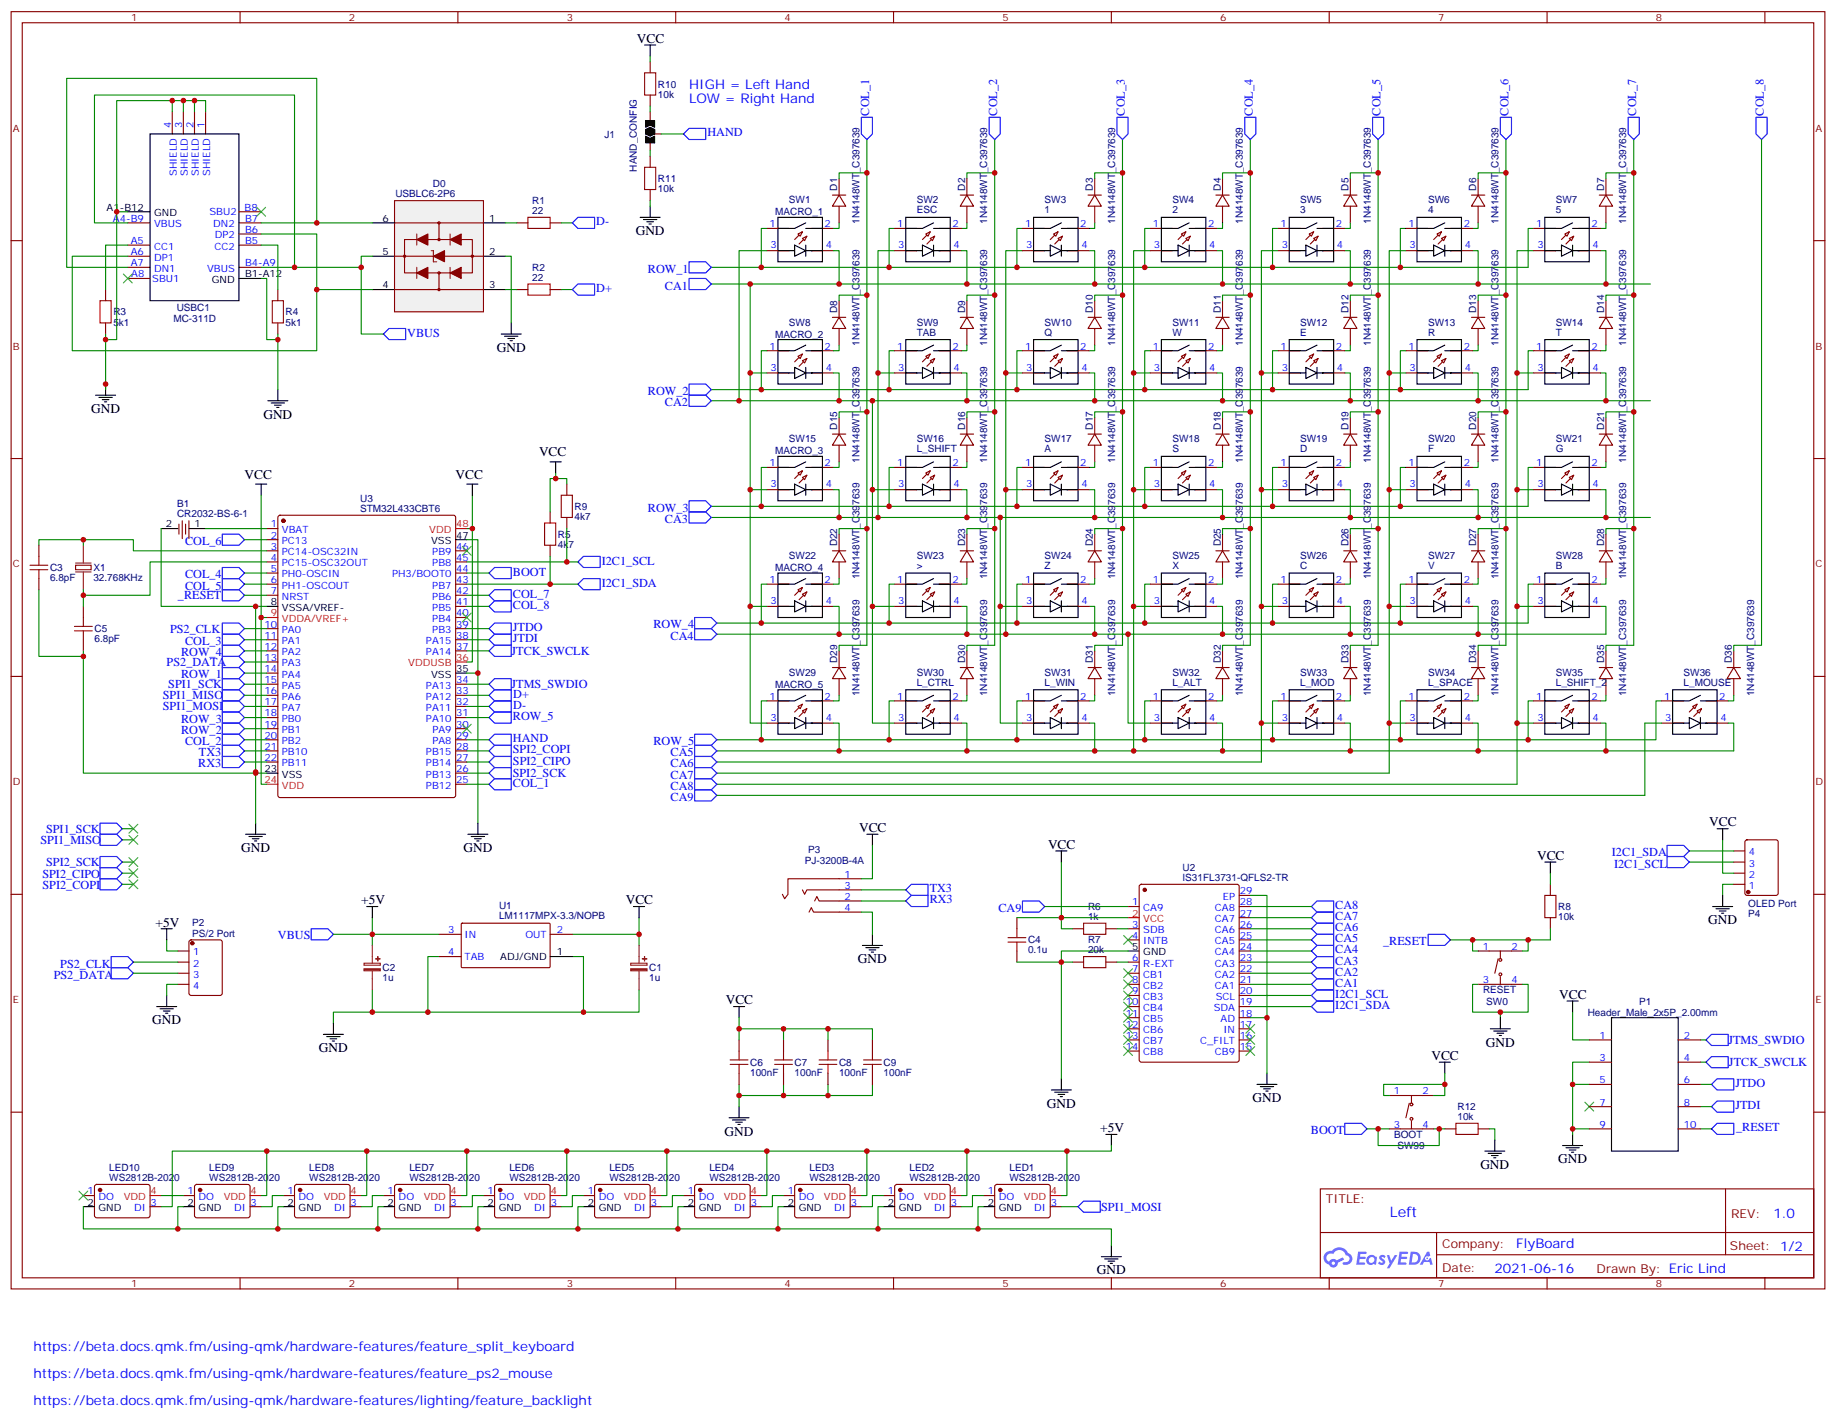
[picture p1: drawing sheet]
<svg xmlns="http://www.w3.org/2000/svg" width="583mm" height="450mm" viewBox="0 0 583 450" stroke-linecap="round" stroke-linejoin="round" font-family="sans-serif">
<defs><g id="words">
<text font-size="4.6" fill="#00f" x="441.2" y="386.3">Left</text>
<g font-size="4.2">
<text x="202.1" y="13.6">VCC</text>
<text x="201.8" y="74.6">GND</text>
<text x="157.7" y="111.7">GND</text>
<text x="28.9" y="131.1">GND</text>
<text x="83.6" y="132.8">GND</text>
<text x="171.1" y="144.8">VCC</text>
<text x="77.6" y="151.9">VCC</text>
<text x="144.6" y="151.9">VCC</text>
<text x="542.6" y="262.3">VCC</text>
<text x="272.7" y="264.1">VCC</text>
<text x="332.7" y="269.3">VCC</text>
<text x="76.6" y="270.4">GND</text>
<text x="147.1" y="270.4">GND</text>
<text x="487.9" y="272.9">VCC</text>
<text x="114.7" y="287">+5V</text>
<text x="198.6" y="287">VCC</text>
<text x="542.2" y="293.3">GND</text>
<text x="49.4" y="294">+5V</text>
<text x="272.3" y="305.7">GND</text>
<text x="494.9" y="317">VCC</text>
<text x="230.4" y="318.7">VCC</text>
<text x="48.3" y="325.1">GND</text>
<text x="101.2" y="333.9">GND</text>
<text x="471.7" y="332.1">GND</text>
<text x="454.4" y="336.4">VCC</text>
<text x="332.3" y="351.5">GND</text>
<text x="397.6" y="349.8">GND</text>
<text x="349.2" y="359.3">+5V</text>
<text x="230" y="360.4">GND</text>
<text x="469.9" y="370.9">GND</text>
<text x="494.6" y="369.2">GND</text>
<text x="348.2" y="404.5">GND</text>
</g>
<g font-size="4.2" fill="#00f">
<text x="218.7" y="28.4">HIGH = Left Hand</text>
<text x="218.7" y="32.6">LOW = Right Hand</text>
<text x="562.9" y="386.6">1.0</text>
<text x="481.3" y="396.1">FlyBoard</text>
<text x="474.4" y="403.9">2021-06-16</text>
<text x="10.6" y="428.8">https://beta.docs.qmk.fm/using-qmk/hardware-features/feature_split_keyboard</text>
<text x="10.6" y="437.3">https://beta.docs.qmk.fm/using-qmk/hardware-features/feature_ps2_mouse</text>
<text x="10.6" y="445.7">https://beta.docs.qmk.fm/using-qmk/hardware-features/lighting/feature_backlight</text>
</g>
<g font-size="3.9" fill="#00f">
<text x="275.9" y="36.7" transform="rotate(-90 275.9 36.7)">COL_1</text>
<text x="316.5" y="36.7" transform="rotate(-90 316.5 36.7)">COL_2</text>
<text x="357.1" y="36.7" transform="rotate(-90 357.1 36.7)">COL_3</text>
<text x="397.7" y="36.7" transform="rotate(-90 397.7 36.7)">COL_4</text>
<text x="438.2" y="36.7" transform="rotate(-90 438.2 36.7)">COL_5</text>
<text x="478.8" y="36.7" transform="rotate(-90 478.8 36.7)">COL_6</text>
<text x="519.4" y="36.7" transform="rotate(-90 519.4 36.7)">COL_7</text>
<text x="559.9" y="36.7" transform="rotate(-90 559.9 36.7)">COL_8</text>
<text x="224.5" y="43.3">HAND</text>
<text x="189.3" y="71.5">D-</text>
<text x="205.7" y="86.6">ROW_1</text>
<text x="189.3" y="92.7">D+</text>
<text x="211.1" y="91.9">CA1</text>
<text x="129.3" y="106.8">VBUS</text>
<text x="205.7" y="125.4">ROW_2</text>
<text x="211.1" y="128.9">CA2</text>
<text x="205.7" y="162.4">ROW_3</text>
<text x="211.1" y="166">CA3</text>
<text x="58.7" y="173">COL_6</text>
<text x="191" y="179.1">I2C1_SCL</text>
<text x="58.7" y="183.6">COL_4</text>
<text x="162.8" y="182.7">BOOT</text>
<text x="56.5" y="190.2">_RESET</text>
<text x="58.7" y="187.1">COL_5</text>
<text x="162.8" y="189.7">COL_7</text>
<text x="191" y="186.2">I2C1_SDA</text>
<text x="162.8" y="193.2">COL_8</text>
<text x="54" y="200.8">PS2_CLK</text>
<text x="162.8" y="203.9">JTDI</text>
<text x="162.8" y="200.3">JTDO</text>
<text x="207.4" y="199.4">ROW_4</text>
<text x="212.8" y="203">CA4</text>
<text x="57.5" y="208.2">ROW_4</text>
<text x="58.7" y="204.7">COL_3</text>
<text x="162.4" y="207.8">JTCK_SWCLK</text>
<text x="52.9" y="211.3">PS2_DATA</text>
<text x="57.5" y="215.2">ROW_1</text>
<text x="51.7" y="221.9">SPI1_MISO</text>
<text x="53.4" y="218.4">SPI1_SCK</text>
<text x="162.4" y="218.4">JTMS_SWDIO</text>
<text x="162.9" y="221.5">D+</text>
<text x="51.7" y="225.4">SPI1_MOSI</text>
<text x="162.9" y="225">D-</text>
<text x="57.5" y="229.4">ROW_3</text>
<text x="57.5" y="233">ROW_2</text>
<text x="162.8" y="228.5">ROW_5</text>
<text x="58.7" y="236.4">COL_2</text>
<text x="63.1" y="240">TX3</text>
<text x="162.8" y="239.1">SPI2_COPI</text>
<text x="162.8" y="235.5">HAND</text>
<text x="207.4" y="236.5">ROW_5</text>
<text x="62.9" y="243.5">RX3</text>
<text x="162.8" y="242.6">SPI2_CIPO</text>
<text x="212.9" y="240">CA5</text>
<text x="212.9" y="243.6">CA6</text>
<text x="162.8" y="246.7">SPI2_SCK</text>
<text x="162.8" y="249.7">COL_1</text>
<text x="212.9" y="247.1">CA7</text>
<text x="212.9" y="250.6">CA8</text>
<text x="212.8" y="254.2">CA9</text>
<text x="12.9" y="267.8">SPI1_MISO</text>
<text x="14.6" y="264.2">SPI1_SCK</text>
<text x="14.7" y="274.8">SPI2_SCK</text>
<text x="511.7" y="271.8">I2C1_SDA</text>
<text x="512.3" y="275.3">I2C1_SCL</text>
<text x="13.5" y="278.8">SPI2_CIPO</text>
<text x="13.5" y="282.3">SPI2_COPI</text>
<text x="295.1" y="283.2">TX3</text>
<text x="295.1" y="286.7">RX3</text>
<text x="316.9" y="289.5">CA9</text>
<text x="423.9" y="292">CA7</text>
<text x="423.9" y="288.5">CA8</text>
<text x="88.2" y="298.1">VBUS</text>
<text x="423.9" y="299">CA5</text>
<text x="423.9" y="295.5">CA6</text>
<text x="423.9" y="302.6">CA4</text>
<text x="439.1" y="300">_RESET</text>
<text x="17" y="310.6">PS2_DATA</text>
<text x="19.1" y="307">PS2_CLK</text>
<text x="423.9" y="309.6">CA2</text>
<text x="423.9" y="306.1">CA3</text>
<text x="423.9" y="316.7">I2C1_SCL</text>
<text x="423.9" y="313.2">CA1</text>
<text x="423.9" y="320.2">I2C1_SDA</text>
<text x="548.6" y="331.3">JTMS_SWDIO</text>
<text x="548.8" y="338.3">JTCK_SWCLK</text>
<text x="550.9" y="345">JTDO</text>
<text x="550.9" y="352">JTDI</text>
<text x="416.1" y="359.8">BOOT</text>
<text x="551.1" y="359">_RESET</text>
<text x="349.5" y="384.2">SPI1_MOSI</text>
</g>
<g font-size="3.9" fill="#800">
<text x="420.9" y="381.9">TITLE:</text>
<text x="549.5" y="386.6">REV:</text>
<text x="457.8" y="396.1">Company:</text>
<text x="549.1" y="396.7">Sheet: 1/2</text>
<text x="457.8" y="403.8">Date:</text>
<text x="506.8" y="403.8">Drawn By: Eric Lind</text>
</g>
<g font-size="3.2" fill="#800">
<text x="41.6" y="6.7">1</text>
<text x="110.8" y="6.7">2</text>
<text x="179.9" y="6.7">3</text>
<text x="249.1" y="6.7">4</text>
<text x="318.2" y="6.7">5</text>
<text x="387.3" y="6.7">6</text>
<text x="456.5" y="6.7">7</text>
<text x="525.6" y="6.7">8</text>
<text x="4.1" y="41.8">A</text>
<text x="576.3" y="41.8">A</text>
<text x="4.1" y="110.9">B</text>
<text x="576.3" y="110.9">B</text>
<text x="4.1" y="180.1">C</text>
<text x="576.3" y="180.1">C</text>
<text x="4.1" y="249.2">D</text>
<text x="576.3" y="249.2">D</text>
<text x="4.1" y="318.4">E</text>
<text x="576.3" y="318.4">E</text>
<text x="41.6" y="408.5">1</text>
<text x="110.8" y="408.5">2</text>
<text x="179.9" y="408.5">3</text>
<text x="249.1" y="408.5">4</text>
<text x="318.2" y="408.5">5</text>
<text x="387.3" y="408.5">6</text>
<text x="456.5" y="408.5">7</text>
<text x="525.6" y="408.5">8</text>
</g>
<g font-size="3.2" fill="#000080">
<text x="208.8" y="27.8">R10</text>
<text x="208.8" y="31">10k</text>
<text x="191.9" y="43.7">J1</text>
<text x="137.4" y="59.4">D0</text>
<text x="202.1" y="54.5" transform="rotate(-90 202.1 54.5)">HAND_CONFIG</text>
<text x="208.8" y="57.8">R11</text>
<text x="125.5" y="62.6">USBLC6-2P6</text>
<text x="168.9" y="64.9">R1</text>
<text x="208.8" y="60.9">10k</text>
<text x="250.4" y="64.6">SW1</text>
<text x="265.8" y="60.5" transform="rotate(-90 265.8 60.5)">D1</text>
<text x="291" y="64.6">SW2</text>
<text x="306.3" y="60.5" transform="rotate(-90 306.3 60.5)">D2</text>
<text x="331.6" y="64.6">SW3</text>
<text x="346.9" y="60.5" transform="rotate(-90 346.9 60.5)">D3</text>
<text x="372.1" y="64.6">SW4</text>
<text x="387.5" y="60.5" transform="rotate(-90 387.5 60.5)">D4</text>
<text x="412.7" y="64.6">SW5</text>
<text x="428" y="60.5" transform="rotate(-90 428 60.5)">D5</text>
<text x="453.3" y="64.6">SW6</text>
<text x="468.6" y="60.5" transform="rotate(-90 468.6 60.5)">D6</text>
<text x="493.9" y="64.6">SW7</text>
<text x="509.2" y="60.5" transform="rotate(-90 509.2 60.5)">D7</text>
<text x="168.9" y="67.9">22</text>
<text x="246" y="68.4">MACRO_1</text>
<text x="272.8" y="71" transform="rotate(-90 272.8 71)">1N4148WT_C397639</text>
<text x="291" y="67.7">ESC</text>
<text x="313.4" y="71" transform="rotate(-90 313.4 71)">1N4148WT_C397639</text>
<text x="331.6" y="67.7">1</text>
<text x="354" y="71" transform="rotate(-90 354 71)">1N4148WT_C397639</text>
<text x="372.1" y="67.7">2</text>
<text x="394.5" y="71" transform="rotate(-90 394.5 71)">1N4148WT_C397639</text>
<text x="412.7" y="67.7">3</text>
<text x="435.1" y="71" transform="rotate(-90 435.1 71)">1N4148WT_C397639</text>
<text x="453.3" y="67.7">4</text>
<text x="475.7" y="71" transform="rotate(-90 475.7 71)">1N4148WT_C397639</text>
<text x="493.9" y="67.7">5</text>
<text x="516.2" y="71" transform="rotate(-90 516.2 71)">1N4148WT_C397639</text>
<text x="168.9" y="89.1">22</text>
<text x="168.9" y="86">R2</text>
<text x="36" y="100.1">R3</text>
<text x="56.1" y="98.6">USBC1</text>
<text x="90.7" y="100.1">R4</text>
<text x="265.8" y="99.3" transform="rotate(-90 265.8 99.3)">D8</text>
<text x="306.3" y="99.3" transform="rotate(-90 306.3 99.3)">D9</text>
<text x="346.9" y="99.3" transform="rotate(-90 346.9 99.3)">D10</text>
<text x="387.5" y="99.3" transform="rotate(-90 387.5 99.3)">D11</text>
<text x="428" y="99.3" transform="rotate(-90 428 99.3)">D12</text>
<text x="468.6" y="99.3" transform="rotate(-90 468.6 99.3)">D13</text>
<text x="509.2" y="99.3" transform="rotate(-90 509.2 99.3)">D14</text>
<text x="36" y="103.3">5k1</text>
<text x="55" y="102.1">MC-311D</text>
<text x="90.7" y="103.3">5k1</text>
<text x="246" y="107.2">MACRO_2</text>
<text x="250.4" y="103.4">SW8</text>
<text x="291" y="106.5">TAB</text>
<text x="291" y="103.4">SW9</text>
<text x="331.6" y="106.5">Q</text>
<text x="331.6" y="103.4">SW10</text>
<text x="372.1" y="106.5">W</text>
<text x="372.1" y="103.4">SW11</text>
<text x="412.7" y="106.5">E</text>
<text x="412.7" y="103.4">SW12</text>
<text x="453.3" y="106.5">R</text>
<text x="453.3" y="103.4">SW13</text>
<text x="493.9" y="106.5">T</text>
<text x="493.9" y="103.4">SW14</text>
<text x="272.8" y="109.8" transform="rotate(-90 272.8 109.8)">1N4148WT_C397639</text>
<text x="313.4" y="109.8" transform="rotate(-90 313.4 109.8)">1N4148WT_C397639</text>
<text x="354" y="109.8" transform="rotate(-90 354 109.8)">1N4148WT_C397639</text>
<text x="394.5" y="109.8" transform="rotate(-90 394.5 109.8)">1N4148WT_C397639</text>
<text x="435.1" y="109.8" transform="rotate(-90 435.1 109.8)">1N4148WT_C397639</text>
<text x="475.7" y="109.8" transform="rotate(-90 475.7 109.8)">1N4148WT_C397639</text>
<text x="516.2" y="109.8" transform="rotate(-90 516.2 109.8)">1N4148WT_C397639</text>
<text x="265.8" y="136.3" transform="rotate(-90 265.8 136.3)">D15</text>
<text x="306.3" y="136.3" transform="rotate(-90 306.3 136.3)">D16</text>
<text x="346.9" y="136.3" transform="rotate(-90 346.9 136.3)">D17</text>
<text x="387.5" y="136.3" transform="rotate(-90 387.5 136.3)">D18</text>
<text x="428" y="136.3" transform="rotate(-90 428 136.3)">D19</text>
<text x="468.6" y="136.3" transform="rotate(-90 468.6 136.3)">D20</text>
<text x="509.2" y="136.3" transform="rotate(-90 509.2 136.3)">D21</text>
<text x="250.4" y="140.4">SW15</text>
<text x="291" y="143.6">L_SHIFT</text>
<text x="291" y="140.4">SW16</text>
<text x="331.6" y="143.6">A</text>
<text x="331.6" y="140.4">SW17</text>
<text x="372.1" y="143.6">S</text>
<text x="372.1" y="140.4">SW18</text>
<text x="412.7" y="143.6">D</text>
<text x="412.7" y="140.4">SW19</text>
<text x="453.3" y="143.6">F</text>
<text x="453.3" y="140.4">SW20</text>
<text x="493.9" y="143.6">G</text>
<text x="493.9" y="140.4">SW21</text>
<text x="246" y="144.2">MACRO_3</text>
<text x="272.8" y="146.9" transform="rotate(-90 272.8 146.9)">1N4148WT_C397639</text>
<text x="313.4" y="146.9" transform="rotate(-90 313.4 146.9)">1N4148WT_C397639</text>
<text x="354" y="146.9" transform="rotate(-90 354 146.9)">1N4148WT_C397639</text>
<text x="394.5" y="146.9" transform="rotate(-90 394.5 146.9)">1N4148WT_C397639</text>
<text x="435.1" y="146.9" transform="rotate(-90 435.1 146.9)">1N4148WT_C397639</text>
<text x="475.7" y="146.9" transform="rotate(-90 475.7 146.9)">1N4148WT_C397639</text>
<text x="516.2" y="146.9" transform="rotate(-90 516.2 146.9)">1N4148WT_C397639</text>
<text x="56.2" y="161">B1</text>
<text x="114.3" y="159.4">U3</text>
<text x="182.4" y="161.8">R9</text>
<text x="56.2" y="164.2">CR2032-BS-6-1</text>
<text x="114.3" y="162.5">STM32L433CBT6</text>
<text x="182.4" y="165">4k7</text>
<text x="177.1" y="173.8">4k7</text>
<text x="177.1" y="170.6">R5</text>
<text x="265.8" y="173.4" transform="rotate(-90 265.8 173.4)">D22</text>
<text x="306.3" y="173.4" transform="rotate(-90 306.3 173.4)">D23</text>
<text x="346.9" y="173.4" transform="rotate(-90 346.9 173.4)">D24</text>
<text x="387.5" y="173.4" transform="rotate(-90 387.5 173.4)">D25</text>
<text x="428" y="173.4" transform="rotate(-90 428 173.4)">D26</text>
<text x="468.6" y="173.4" transform="rotate(-90 468.6 173.4)">D27</text>
<text x="509.2" y="173.4" transform="rotate(-90 509.2 173.4)">D28</text>
<text x="250.4" y="177.4">SW22</text>
<text x="291" y="177.4">SW23</text>
<text x="331.6" y="177.4">SW24</text>
<text x="372.1" y="177.4">SW25</text>
<text x="412.7" y="177.4">SW26</text>
<text x="453.3" y="177.4">SW27</text>
<text x="493.9" y="177.4">SW28</text>
<text x="15.9" y="184.4">6.8pF</text>
<text x="15.9" y="181.2">C3</text>
<text x="29.6" y="184.4">32.768KHz</text>
<text x="29.6" y="181.2">X1</text>
<text x="246" y="181.3">MACRO_4</text>
<text x="272.8" y="183.9" transform="rotate(-90 272.8 183.9)">1N4148WT_C397639</text>
<text x="291" y="180.6">&gt;</text>
<text x="313.4" y="183.9" transform="rotate(-90 313.4 183.9)">1N4148WT_C397639</text>
<text x="331.6" y="180.6">Z</text>
<text x="354" y="183.9" transform="rotate(-90 354 183.9)">1N4148WT_C397639</text>
<text x="372.1" y="180.6">X</text>
<text x="394.5" y="183.9" transform="rotate(-90 394.5 183.9)">1N4148WT_C397639</text>
<text x="412.7" y="180.6">C</text>
<text x="435.1" y="183.9" transform="rotate(-90 435.1 183.9)">1N4148WT_C397639</text>
<text x="453.3" y="180.6">V</text>
<text x="475.7" y="183.9" transform="rotate(-90 475.7 183.9)">1N4148WT_C397639</text>
<text x="493.9" y="180.6">B</text>
<text x="516.2" y="183.9" transform="rotate(-90 516.2 183.9)">1N4148WT_C397639</text>
<text x="30" y="203.8">6.8pF</text>
<text x="30" y="200.6">C5</text>
<text x="250.4" y="214.5">SW29</text>
<text x="265.8" y="210.4" transform="rotate(-90 265.8 210.4)">D29</text>
<text x="291" y="214.5">SW30</text>
<text x="306.3" y="210.4" transform="rotate(-90 306.3 210.4)">D30</text>
<text x="331.6" y="214.5">SW31</text>
<text x="346.9" y="210.4" transform="rotate(-90 346.9 210.4)">D31</text>
<text x="372.1" y="214.5">SW32</text>
<text x="387.5" y="210.4" transform="rotate(-90 387.5 210.4)">D32</text>
<text x="412.7" y="214.5">SW33</text>
<text x="428" y="210.4" transform="rotate(-90 428 210.4)">D33</text>
<text x="453.3" y="214.5">SW34</text>
<text x="468.6" y="210.4" transform="rotate(-90 468.6 210.4)">D34</text>
<text x="493.9" y="214.5">SW35</text>
<text x="509.2" y="210.4" transform="rotate(-90 509.2 210.4)">D35</text>
<text x="534.4" y="214.5">SW36</text>
<text x="549.7" y="210.4" transform="rotate(-90 549.7 210.4)">D36</text>
<text x="246" y="218.3">MACRO_5</text>
<text x="272.8" y="220.9" transform="rotate(-90 272.8 220.9)">1N4148WT_C397639</text>
<text x="291" y="217.7">L_CTRL</text>
<text x="313.4" y="220.9" transform="rotate(-90 313.4 220.9)">1N4148WT_C397639</text>
<text x="331.6" y="217.7">L_WIN</text>
<text x="354" y="220.9" transform="rotate(-90 354 220.9)">1N4148WT_C397639</text>
<text x="372.1" y="217.7">L_ALT</text>
<text x="394.5" y="220.9" transform="rotate(-90 394.5 220.9)">1N4148WT_C397639</text>
<text x="412.7" y="217.7">L_MOD</text>
<text x="435.1" y="220.9" transform="rotate(-90 435.1 220.9)">1N4148WT_C397639</text>
<text x="453.3" y="217.7">L_SPACE</text>
<text x="475.7" y="220.9" transform="rotate(-90 475.7 220.9)">1N4148WT_C397639</text>
<text x="493.9" y="217.7">L_SHIFT_2</text>
<text x="516.2" y="220.9" transform="rotate(-90 516.2 220.9)">1N4148WT_C397639</text>
<text x="534.4" y="217.7">L_MOUSE</text>
<text x="556.8" y="220.9" transform="rotate(-90 556.8 220.9)">1N4148WT_C397639</text>
<text x="255.5" y="274.3">PJ-3200B-4A</text>
<text x="256.5" y="270.8">P3</text>
<text x="375.4" y="279.4">IS31FL3731-QFLS2-TR</text>
<text x="375.4" y="276.3">U2</text>
<text x="554.9" y="287.7">OLED Port</text>
<text x="61" y="294">P2</text>
<text x="158.4" y="291.7">LM1117MPX-3.3/NOPB</text>
<text x="158.4" y="288.6">U1</text>
<text x="345.4" y="291.9">1k</text>
<text x="345.4" y="288.8">R6</text>
<text x="494.6" y="292">10k</text>
<text x="494.6" y="288.8">R8</text>
<text x="554.9" y="290.9">P4</text>
<text x="61" y="297.2">PS/2 Port</text>
<text x="326.3" y="299.4">C4</text>
<text x="345.4" y="299.3">R7</text>
<text x="326.3" y="302.6">0.1u</text>
<text x="345.4" y="302.5">20k</text>
<text x="121.4" y="311.4">1u</text>
<text x="121.4" y="308.3">C2</text>
<text x="206.1" y="311.4">1u</text>
<text x="206.1" y="308.3">C1</text>
<text x="470.8" y="315.3">RESET</text>
<text x="471.8" y="318.8">SW0</text>
<text x="504" y="322.4">Header_Male_2x5P_2.00mm</text>
<text x="520.3" y="318.8">P1</text>
<text x="238.1" y="341.4">100nF</text>
<text x="238.1" y="338.3">C6</text>
<text x="252.2" y="341.4">100nF</text>
<text x="252.2" y="338.3">C7</text>
<text x="266.3" y="341.4">100nF</text>
<text x="266.3" y="338.3">C8</text>
<text x="280.5" y="341.4">100nF</text>
<text x="280.5" y="338.3">C9</text>
<text x="462.6" y="352.2">R12</text>
<text x="462.6" y="355.4">10k</text>
<text x="442.5" y="361.1">BOOT</text>
<text x="443.5" y="364.7">SW99</text>
<text x="34.7" y="371.7">LED10</text>
<text x="66.4" y="371.7">LED9</text>
<text x="98.2" y="371.7">LED8</text>
<text x="129.9" y="371.7">LED7</text>
<text x="161.7" y="371.7">LED6</text>
<text x="193.4" y="371.7">LED5</text>
<text x="225.2" y="371.7">LED4</text>
<text x="256.9" y="371.7">LED3</text>
<text x="288.7" y="371.7">LED2</text>
<text x="320.4" y="371.7">LED1</text>
<text x="34.7" y="374.8">WS2812B-2020</text>
<text x="66.4" y="374.8">WS2812B-2020</text>
<text x="98.2" y="374.8">WS2812B-2020</text>
<text x="129.9" y="374.8">WS2812B-2020</text>
<text x="161.7" y="374.8">WS2812B-2020</text>
<text x="193.4" y="374.8">WS2812B-2020</text>
<text x="225.2" y="374.8">WS2812B-2020</text>
<text x="256.9" y="374.8">WS2812B-2020</text>
<text x="288.7" y="374.8">WS2812B-2020</text>
<text x="320.4" y="374.8">WS2812B-2020</text>
</g>
<g font-size="3.2" fill="#00f">
<text x="54.3" y="40.6" transform="rotate(-90 54.3 40.6)">4</text>
<text x="57.9" y="40.6" transform="rotate(-90 57.9 40.6)">3</text>
<text x="61.4" y="40.6" transform="rotate(-90 61.4 40.6)">2</text>
<text x="64.9" y="40.6" transform="rotate(-90 64.9 40.6)">1</text>
<text x="56.1" y="55.9" transform="rotate(-90 56.1 55.9)">SHIELD</text>
<text x="59.6" y="55.9" transform="rotate(-90 59.6 55.9)">SHIELD</text>
<text x="63.1" y="55.9" transform="rotate(-90 63.1 55.9)">SHIELD</text>
<text x="66.7" y="55.9" transform="rotate(-90 66.7 55.9)">SHIELD</text>
<text x="35.9" y="70.4">A4-B9</text>
<text x="66.5" y="68.3">SBU2</text>
<text x="77.6" y="66.9">B8</text>
<text x="77.8" y="70.4">B7</text>
<text x="41.5" y="77.4">A5</text>
<text x="48.9" y="72.1">VBUS</text>
<text x="67.7" y="72.1">DN2</text>
<text x="68.2" y="75.7">DP2</text>
<text x="77.8" y="77.4">B5</text>
<text x="77.8" y="73.9">B6</text>
<text x="244.2" y="72.1">1</text>
<text x="261.8" y="72.1">2</text>
<text x="284.8" y="72.1">1</text>
<text x="302.3" y="72.1">2</text>
<text x="325.4" y="72.1">1</text>
<text x="342.9" y="72.1">2</text>
<text x="365.9" y="72.1">1</text>
<text x="383.5" y="72.1">2</text>
<text x="406.5" y="72.1">1</text>
<text x="424" y="72.1">2</text>
<text x="447.1" y="72.1">1</text>
<text x="464.6" y="72.1">2</text>
<text x="487.6" y="72.1">1</text>
<text x="505.2" y="72.1">2</text>
<text x="41.5" y="81">A6</text>
<text x="48.9" y="79.2">CC1</text>
<text x="48.9" y="82.7">DP1</text>
<text x="68.1" y="79.2">CC2</text>
<text x="244.6" y="78.8">3</text>
<text x="262.1" y="78.8">4</text>
<text x="285.1" y="78.8">3</text>
<text x="302.7" y="78.8">4</text>
<text x="325.7" y="78.8">3</text>
<text x="343.3" y="78.8">4</text>
<text x="366.3" y="78.8">3</text>
<text x="383.8" y="78.8">4</text>
<text x="406.9" y="78.8">3</text>
<text x="424.4" y="78.8">4</text>
<text x="447.4" y="78.8">3</text>
<text x="465" y="78.8">4</text>
<text x="488" y="78.8">3</text>
<text x="505.5" y="78.8">4</text>
<text x="41.5" y="84.5">A7</text>
<text x="41.7" y="88">A8</text>
<text x="48.3" y="89.4">SBU1</text>
<text x="48.9" y="86.3">DN1</text>
<text x="65.7" y="86.3">VBUS</text>
<text x="77.8" y="84.5">B4-A9</text>
<text x="244.2" y="110.9">1</text>
<text x="261.8" y="110.9">2</text>
<text x="284.8" y="110.9">1</text>
<text x="302.3" y="110.9">2</text>
<text x="325.4" y="110.9">1</text>
<text x="342.9" y="110.9">2</text>
<text x="365.9" y="110.9">1</text>
<text x="383.5" y="110.9">2</text>
<text x="406.5" y="110.9">1</text>
<text x="424" y="110.9">2</text>
<text x="447.1" y="110.9">1</text>
<text x="464.6" y="110.9">2</text>
<text x="487.6" y="110.9">1</text>
<text x="505.2" y="110.9">2</text>
<text x="244.6" y="117.7">3</text>
<text x="262.1" y="117.7">4</text>
<text x="285.1" y="117.7">3</text>
<text x="302.7" y="117.7">4</text>
<text x="325.7" y="117.7">3</text>
<text x="343.3" y="117.7">4</text>
<text x="366.3" y="117.7">3</text>
<text x="383.8" y="117.7">4</text>
<text x="406.9" y="117.7">3</text>
<text x="424.4" y="117.7">4</text>
<text x="447.4" y="117.7">3</text>
<text x="465" y="117.7">4</text>
<text x="488" y="117.7">3</text>
<text x="505.5" y="117.7">4</text>
<text x="244.2" y="148">1</text>
<text x="261.8" y="148">2</text>
<text x="284.8" y="148">1</text>
<text x="302.3" y="148">2</text>
<text x="325.4" y="148">1</text>
<text x="342.9" y="148">2</text>
<text x="365.9" y="148">1</text>
<text x="383.5" y="148">2</text>
<text x="406.5" y="148">1</text>
<text x="424" y="148">2</text>
<text x="447.1" y="148">1</text>
<text x="464.6" y="148">2</text>
<text x="487.6" y="148">1</text>
<text x="505.2" y="148">2</text>
<text x="244.6" y="154.7">3</text>
<text x="262.1" y="154.7">4</text>
<text x="285.1" y="154.7">3</text>
<text x="302.7" y="154.7">4</text>
<text x="325.7" y="154.7">3</text>
<text x="343.3" y="154.7">4</text>
<text x="366.3" y="154.7">3</text>
<text x="383.8" y="154.7">4</text>
<text x="406.9" y="154.7">3</text>
<text x="424.4" y="154.7">4</text>
<text x="447.4" y="154.7">3</text>
<text x="465" y="154.7">4</text>
<text x="488" y="154.7">3</text>
<text x="505.5" y="154.7">4</text>
<text x="86" y="167.4">1</text>
<text x="86" y="170.9">2</text>
<text x="89.5" y="169.2">VBAT</text>
<text x="89.5" y="172.7">PC13</text>
<text x="86" y="174.4">3</text>
<text x="86" y="178">4</text>
<text x="89.5" y="176.2">PC14-OSC32IN</text>
<text x="89.5" y="179.7">PC15-OSC32OUT</text>
<text x="137.2" y="179.7">PB8</text>
<text x="137.2" y="176.2">PB9</text>
<text x="144.8" y="178">45</text>
<text x="144.8" y="174.4">46</text>
<text x="86" y="181.5">5</text>
<text x="86" y="185">6</text>
<text x="89.5" y="183.3">PH0-OSCIN</text>
<text x="124.4" y="183.3">PH3/BOOT0</text>
<text x="144.8" y="185">43</text>
<text x="144.8" y="181.5">44</text>
<text x="244.2" y="185">1</text>
<text x="261.8" y="185">2</text>
<text x="284.8" y="185">1</text>
<text x="302.3" y="185">2</text>
<text x="325.4" y="185">1</text>
<text x="342.9" y="185">2</text>
<text x="365.9" y="185">1</text>
<text x="383.5" y="185">2</text>
<text x="406.5" y="185">1</text>
<text x="424" y="185">2</text>
<text x="447.1" y="185">1</text>
<text x="464.6" y="185">2</text>
<text x="487.6" y="185">1</text>
<text x="505.2" y="185">2</text>
<text x="86" y="188.6">7</text>
<text x="89.5" y="186.8">PH1-OSCOUT</text>
<text x="89.5" y="190.3">NRST</text>
<text x="137.2" y="190.3">PB6</text>
<text x="137.2" y="186.8">PB7</text>
<text x="144.8" y="188.6">42</text>
<text x="244.6" y="191.7">3</text>
<text x="262.1" y="191.7">4</text>
<text x="285.1" y="191.7">3</text>
<text x="302.7" y="191.7">4</text>
<text x="325.7" y="191.7">3</text>
<text x="343.3" y="191.7">4</text>
<text x="366.3" y="191.7">3</text>
<text x="383.8" y="191.7">4</text>
<text x="406.9" y="191.7">3</text>
<text x="424.4" y="191.7">4</text>
<text x="447.4" y="191.7">3</text>
<text x="465" y="191.7">4</text>
<text x="488" y="191.7">3</text>
<text x="505.5" y="191.7">4</text>
<text x="137.2" y="197.4">PB4</text>
<text x="137.2" y="193.9">PB5</text>
<text x="144.8" y="195.6">40</text>
<text x="144.8" y="192.1">41</text>
<text x="84" y="199.1">10</text>
<text x="84" y="202.7">11</text>
<text x="89.5" y="200.9">PA0</text>
<text x="137.2" y="200.9">PB3</text>
<text x="144.8" y="202.7">38</text>
<text x="144.8" y="199.1">39</text>
<text x="84" y="206.2">12</text>
<text x="84" y="209.7">13</text>
<text x="89.5" y="204.4">PA1</text>
<text x="89.5" y="208">PA2</text>
<text x="135.2" y="208">PA14</text>
<text x="135.2" y="204.4">PA15</text>
<text x="144.8" y="206.2">37</text>
<text x="84" y="213.3">14</text>
<text x="89.5" y="211.5">PA3</text>
<text x="89.5" y="215">PA4</text>
<text x="84" y="216.8">15</text>
<text x="84" y="220.3">16</text>
<text x="89.5" y="218.5">PA5</text>
<text x="135.2" y="218.5">PA13</text>
<text x="144.8" y="220.3">33</text>
<text x="144.8" y="216.8">34</text>
<text x="84" y="223.8">17</text>
<text x="84" y="227.4">18</text>
<text x="89.5" y="222.1">PA6</text>
<text x="89.5" y="225.6">PA7</text>
<text x="135.2" y="225.6">PA11</text>
<text x="135.2" y="222.1">PA12</text>
<text x="144.8" y="227.4">31</text>
<text x="144.8" y="223.8">32</text>
<text x="244.2" y="222.1">1</text>
<text x="261.8" y="222.1">2</text>
<text x="284.8" y="222.1">1</text>
<text x="302.3" y="222.1">2</text>
<text x="325.4" y="222.1">1</text>
<text x="342.9" y="222.1">2</text>
<text x="365.9" y="222.1">1</text>
<text x="383.5" y="222.1">2</text>
<text x="406.5" y="222.1">1</text>
<text x="424" y="222.1">2</text>
<text x="447.1" y="222.1">1</text>
<text x="464.6" y="222.1">2</text>
<text x="487.6" y="222.1">1</text>
<text x="505.2" y="222.1">2</text>
<text x="528.2" y="222.1">1</text>
<text x="545.7" y="222.1">2</text>
<text x="84" y="230.9">19</text>
<text x="89.5" y="229.1">PB0</text>
<text x="89.5" y="232.7">PB1</text>
<text x="135.2" y="229.1">PA10</text>
<text x="137.2" y="232.7">PA9</text>
<text x="144.8" y="230.9">30</text>
<text x="244.6" y="228.8">3</text>
<text x="262.1" y="228.8">4</text>
<text x="285.1" y="228.8">3</text>
<text x="302.7" y="228.8">4</text>
<text x="325.7" y="228.8">3</text>
<text x="343.3" y="228.8">4</text>
<text x="366.3" y="228.8">3</text>
<text x="383.8" y="228.8">4</text>
<text x="406.9" y="228.8">3</text>
<text x="424.4" y="228.8">4</text>
<text x="447.4" y="228.8">3</text>
<text x="465" y="228.8">4</text>
<text x="488" y="228.8">3</text>
<text x="505.5" y="228.8">4</text>
<text x="528.6" y="228.8">3</text>
<text x="546.1" y="228.8">4</text>
<text x="84" y="234.4">20</text>
<text x="84" y="237.9">21</text>
<text x="89.5" y="236.2">PB2</text>
<text x="89.5" y="239.7">PB10</text>
<text x="135.2" y="239.7">PB15</text>
<text x="137.2" y="236.2">PA8</text>
<text x="144.8" y="237.9">28</text>
<text x="144.8" y="234.4">29</text>
<text x="84" y="241.5">22</text>
<text x="89.5" y="243.2">PB11</text>
<text x="135.2" y="243.2">PB14</text>
<text x="144.8" y="245">26</text>
<text x="144.8" y="241.5">27</text>
<text x="135.2" y="250.3">PB12</text>
<text x="135.2" y="246.8">PB13</text>
<text x="144.8" y="248.5">25</text>
<text x="555.2" y="275">3</text>
<text x="555.2" y="271.5">4</text>
<text x="268.1" y="278.5">1</text>
<text x="555.2" y="278.5">2</text>
<text x="268.1" y="282">3</text>
<text x="268.1" y="285.6">2</text>
<text x="359.4" y="287.3">1</text>
<text x="388.1" y="285.6">EP</text>
<text x="393.5" y="287.3">28</text>
<text x="393.5" y="283.8">29</text>
<text x="555.2" y="282">1</text>
<text x="268.1" y="289.1">4</text>
<text x="362.9" y="289.1">CA9</text>
<text x="385.6" y="292.6">CA7</text>
<text x="385.6" y="289.1">CA8</text>
<text x="393.5" y="290.9">27</text>
<text x="142.3" y="296.2">3</text>
<text x="147.5" y="297.6">IN</text>
<text x="166.8" y="297.6">OUT</text>
<text x="176.7" y="296.2">2</text>
<text x="359.4" y="294.4">3</text>
<text x="359.4" y="297.9">4</text>
<text x="362.9" y="296.2">SDB</text>
<text x="362.9" y="299.7">INTB</text>
<text x="385.6" y="299.7">CA5</text>
<text x="385.6" y="296.2">CA6</text>
<text x="393.5" y="297.9">25</text>
<text x="393.5" y="294.4">26</text>
<text x="61.3" y="303.2">1</text>
<text x="142.3" y="303.2">4</text>
<text x="147.5" y="304.6">TAB</text>
<text x="359.4" y="305">6</text>
<text x="385.6" y="303.2">CA4</text>
<text x="393.5" y="305">23</text>
<text x="393.5" y="301.4">24</text>
<text x="470.7" y="301.4">1</text>
<text x="479.8" y="301.4">2</text>
<text x="61.3" y="306.7">2</text>
<text x="61.3" y="310.3">3</text>
<text x="359.4" y="308.5">7</text>
<text x="362.9" y="306.7">R-EXT</text>
<text x="362.9" y="310.3">CB1</text>
<text x="385.6" y="310.3">CA2</text>
<text x="385.6" y="306.7">CA3</text>
<text x="393.5" y="308.5">22</text>
<text x="61.3" y="313.8">4</text>
<text x="359.4" y="312">8</text>
<text x="359.4" y="315.6">9</text>
<text x="362.9" y="313.8">CB2</text>
<text x="362.9" y="317.3">CB3</text>
<text x="385.6" y="313.8">CA1</text>
<text x="385.9" y="317.3">SCL</text>
<text x="393.5" y="315.6">20</text>
<text x="393.5" y="312">21</text>
<text x="470.7" y="312">3</text>
<text x="479.8" y="312">4</text>
<text x="357.4" y="319.1">10</text>
<text x="357.4" y="322.6">11</text>
<text x="362.9" y="320.9">CB4</text>
<text x="385.3" y="320.9">SDA</text>
<text x="393.5" y="322.6">18</text>
<text x="393.5" y="319.1">19</text>
<text x="357.4" y="326.1">12</text>
<text x="357.4" y="329.7">13</text>
<text x="362.9" y="324.4">CB5</text>
<text x="362.9" y="327.9">CB6</text>
<text x="387.4" y="324.4">AD</text>
<text x="388.3" y="327.9">IN</text>
<text x="393.5" y="329.7">16</text>
<text x="393.5" y="326.1">17</text>
<text x="507.7" y="329.7">1</text>
<text x="534.5" y="329.7">2</text>
<text x="357.4" y="333.2">14</text>
<text x="362.9" y="331.4">CB7</text>
<text x="362.9" y="335">CB8</text>
<text x="380.9" y="331.4">C_FILT</text>
<text x="385.6" y="335">CB9</text>
<text x="393.5" y="333.2">15</text>
<text x="507.7" y="336.7">3</text>
<text x="534.5" y="336.7">4</text>
<text x="442.5" y="347.3">1</text>
<text x="451.6" y="347.3">2</text>
<text x="507.7" y="343.8">5</text>
<text x="534.5" y="343.8">6</text>
<text x="507.7" y="350.8">7</text>
<text x="534.5" y="350.8">8</text>
<text x="442.5" y="357.9">3</text>
<text x="451.6" y="357.9">4</text>
<text x="507.7" y="357.9">9</text>
<text x="534.5" y="357.9">10</text>
<text x="27.8" y="379.1">1</text>
<text x="31.3" y="380.8">DO</text>
<text x="47.8" y="382.6">3</text>
<text x="59.5" y="379.1">1</text>
<text x="63" y="380.8">DO</text>
<text x="79.6" y="382.6">3</text>
<text x="91.3" y="379.1">1</text>
<text x="94.8" y="380.8">DO</text>
<text x="111.3" y="382.6">3</text>
<text x="123" y="379.1">1</text>
<text x="126.5" y="380.8">DO</text>
<text x="143.1" y="382.6">3</text>
<text x="154.8" y="379.1">1</text>
<text x="158.3" y="380.8">DO</text>
<text x="174.8" y="382.6">3</text>
<text x="186.5" y="379.1">1</text>
<text x="190" y="380.8">DO</text>
<text x="206.6" y="382.6">3</text>
<text x="218.3" y="379.1">1</text>
<text x="221.8" y="380.8">DO</text>
<text x="238.3" y="382.6">3</text>
<text x="250" y="379.1">1</text>
<text x="253.5" y="380.8">DO</text>
<text x="270.1" y="382.6">3</text>
<text x="281.8" y="379.1">1</text>
<text x="285.3" y="380.8">DO</text>
<text x="301.8" y="382.6">3</text>
<text x="313.5" y="379.1">1</text>
<text x="317" y="380.8">DO</text>
<text x="333.6" y="382.6">3</text>
<text x="42.5" y="384.4">DI</text>
<text x="74.3" y="384.4">DI</text>
<text x="106" y="384.4">DI</text>
<text x="137.8" y="384.4">DI</text>
<text x="169.5" y="384.4">DI</text>
<text x="201.3" y="384.4">DI</text>
<text x="233" y="384.4">DI</text>
<text x="264.8" y="384.4">DI</text>
<text x="296.5" y="384.4">DI</text>
<text x="328.3" y="384.4">DI</text>
</g>
<g font-size="3.2">
<text x="33.9" y="66.9">A1-B12</text>
<text x="48.9" y="68.6">GND</text>
<text x="121.5" y="70.4">6</text>
<text x="155.2" y="70.4">1</text>
<text x="121.5" y="81">5</text>
<text x="155.2" y="81">2</text>
<text x="67.3" y="89.8">GND</text>
<text x="77.8" y="88">B1-A12</text>
<text x="121.5" y="91.5">4</text>
<text x="155.2" y="91.5">3</text>
<text x="52.7" y="167.4">2</text>
<text x="61.7" y="167.4">1</text>
<text x="136.8" y="172.7">VSS</text>
<text x="144.8" y="170.9">47</text>
<text x="86" y="192.1">8</text>
<text x="89.5" y="193.9">VSSA/VREF-</text>
<text x="136.8" y="215">VSS</text>
<text x="144.8" y="213.3">35</text>
<text x="84" y="245">23</text>
<text x="89.5" y="246.8">VSS</text>
<text x="158.8" y="304.6">ADJ/GND</text>
<text x="176.7" y="303.2">1</text>
<text x="359.4" y="301.4">5</text>
<text x="362.9" y="303.2">GND</text>
<text x="27.8" y="382.6">2</text>
<text x="59.5" y="382.6">2</text>
<text x="91.3" y="382.6">2</text>
<text x="123" y="382.6">2</text>
<text x="154.8" y="382.6">2</text>
<text x="186.5" y="382.6">2</text>
<text x="218.3" y="382.6">2</text>
<text x="250" y="382.6">2</text>
<text x="281.8" y="382.6">2</text>
<text x="313.5" y="382.6">2</text>
<text x="31.3" y="384.4">GND</text>
<text x="63" y="384.4">GND</text>
<text x="94.8" y="384.4">GND</text>
<text x="126.5" y="384.4">GND</text>
<text x="158.3" y="384.4">GND</text>
<text x="190" y="384.4">GND</text>
<text x="221.8" y="384.4">GND</text>
<text x="253.5" y="384.4">GND</text>
<text x="285.3" y="384.4">GND</text>
<text x="317" y="384.4">GND</text>
</g>
<g font-size="3.2" fill="#f00">
<text x="144.8" y="167.4">48</text>
<text x="136.3" y="169.2">VDD</text>
<text x="86" y="195.6">9</text>
<text x="89.5" y="197.4">VDDA/VREF+</text>
<text x="144.8" y="209.7">36</text>
<text x="129.6" y="211.5">VDDUSB</text>
<text x="84" y="248.5">24</text>
<text x="89.5" y="250.3">VDD</text>
<text x="359.4" y="290.9">2</text>
<text x="362.9" y="292.6">VCC</text>
<text x="39.3" y="380.8">VDD</text>
<text x="47.8" y="379.1">4</text>
<text x="71" y="380.8">VDD</text>
<text x="79.6" y="379.1">4</text>
<text x="102.8" y="380.8">VDD</text>
<text x="111.3" y="379.1">4</text>
<text x="134.5" y="380.8">VDD</text>
<text x="143.1" y="379.1">4</text>
<text x="166.3" y="380.8">VDD</text>
<text x="174.8" y="379.1">4</text>
<text x="198" y="380.8">VDD</text>
<text x="206.6" y="379.1">4</text>
<text x="229.8" y="380.8">VDD</text>
<text x="238.3" y="379.1">4</text>
<text x="261.5" y="380.8">VDD</text>
<text x="270.1" y="379.1">4</text>
<text x="293.3" y="380.8">VDD</text>
<text x="301.8" y="379.1">4</text>
<text x="325" y="380.8">VDD</text>
<text x="333.6" y="379.1">4</text>
</g>
</g></defs>
<g fill="none" stroke="#870000" stroke-width=".35">
<path d="M3.5 3.7h575.8v405.3h-575.8zM7.1 7.2h568.6v398.3h-568.6zM76.2 3.7v3.5M145.3 3.7v3.5M214.5 3.7v3.5M283.6 3.7v3.5M352.8 3.7v3.5M421.9 3.7v3.5M491.1 3.7v3.5M560.2 3.7v3.5M3.5 76.4h3.6M575.7 76.4h3.6"/>
<path d="M3.5 145.5h3.6M575.7 145.5h3.6M3.5 214.7h3.6M575.7 214.7h3.6M3.5 283.8h3.6M575.7 283.8h3.6M3.5 353h3.6M575.7 353h3.6M419.1 377.3h156.6v28.2h-156.6zM547.7 377.3v20.9M419.1 391.1h156.5M456 398.2h119.6"/>
<path d="M456 391.1v14.2M76.2 405.5v3.5M145.3 405.5v3.5M214.5 405.5v3.5M283.6 405.5v3.5M352.8 405.5v3.5M421.9 405.5v3.5M491.1 405.5v3.5M560.2 405.5v3.5"/>
</g>
<g fill="#5487ff">
<path d="M438.1 398.5a1.22 1.22 0 0 1 1.7 .2l-.4 .6a.47 .47 0 0 0-.3-.4 .47 .47 0 0 0-.5 .2l.1 .2a1.14 1.14 0 0 1 .8 1.8 1.14 1.14 0 0 1-1.9 0l-.2-.2 .5-.6 .7 .5a.29 .29 0 0 0 .3-.3 .29 .29 0 0 0-.2-.3 1.04 1.04 0 0 1-.6-1.7z"/>
<path d="M431.1 397.2h2.3l.4 .2-.2 .5-1.8 .1-.1 .8h1.5l.3 .4-.3 .4h-1.6l-.2 1.1h1.7l.2 .3-.2 .3-2.6 .1z"/>
<path d="M444.2 397.2l2.7 .2-.1 .5-1.8 .1-.2 .8h1.6l.3 .4-.4 .4h-1.6l-.1 1.1h1.7l.2 .3-.2 .3-2.7 .1z"/>
<path d="M453 397.2h.7l.3 1.3-.6 .3a.69 .69 0 0 0-1 .3 .69 .69 0 0 0 .4 .9 .69 .69 0 0 0 .9-.6l.5-.2 .6 2.2h-.8l-.3-.9h-1.7l-.5 .9h-.8z"/>
<path d="M440.2 398.3h.8l.6 1.8 1.1-1.8h.9l-2.6 4.2h-.8l.9-1.5z"/>
<path d="M447.8 397.2l-.6 4.2h1.3a2.11 2.11 0 0 0 2.5-2.1 2.11 2.11 0 0 0-2.5-2.1zM448.5 398a1.43 1.43 0 0 1 1.6 1.6 1.43 1.43 0 0 1-2 1.1z"/>
<path d="M434.1 398.8a1.54 1.54 0 0 0-.1 2.2 1.54 1.54 0 0 0 2.1 .1l.7 .3 .3-2.3-.6-.3a1.49 1.49 0 0 0-2.4 0zM434.3 399.8a.95 .95 0 0 1 1.9 0 .95 .95 0 0 1-1.9 0z"/>
<path d="M420.8 397.6a2.18 2.18 0 0 0 1.1 3.7 1.44 1.44 0 0 0 1.6 .9 1.44 1.44 0 0 0 1.2-1.4l2-1.1-.5-.7-1.9 1a1.47 1.47 0 0 0-2.4 .4 1.39 1.39 0 0 1-.7-1.9 1.39 1.39 0 0 1 2-.5 2.12 2.12 0 0 1 2.2-1.3 2.12 2.12 0 0 1 1.9 1.7 1.14 1.14 0 0 1 1 1.4 1.14 1.14 0 0 1-1.6 .7 .43 .43 0 0 0-.5 .4 .43 .43 0 0 0 .4 .5 1.98 1.98 0 0 0 2.5-1.2 1.98 1.98 0 0 0-1.2-2.6 3.1 3.1 0 0 0-5.3-.6l-.9 .1zM422.7 400.9a.55 .55 0 0 1 1.1 0 .55 .55 0 0 1-1.1 0z"/>
<circle cx="453" cy="399.3" r=".26"/>
</g>
<path d="M246.9 218.9h14.2v14.1h-14.2zM252.2 227.7l3.6 1.8-3.6 1.7zM255.8 220.7l-3.6 1.7h-5.3M255.8 222.4h5.3M255.8 227.7v3.5" fill="none" stroke="#000" stroke-width=".35"/>
<path d="M243.4 222.4h7.1M243.4 229.5h7.1M254.7 223.5l-2.5 2.5M256.1 224.9l-2.5 2.5M257.5 222.4h7.1M257.5 229.5h7.1" fill="none" stroke="#870000" stroke-width=".35"/>
<g fill="#f0f0f0" stroke="#870000" stroke-width=".35">
<path d="M253.3 224.2l1.4-.7-.7 1.4z"/>
<path d="M254.7 225.6l1.4-.7-.7 1.4z"/>
</g>
<path d="M246.9 181.9h14.2v14.1h-14.2zM252.2 190.7l3.6 1.7-3.6 1.8zM255.8 183.6l-3.6 1.8h-5.3M255.8 185.4h5.3M255.8 190.7v3.5M246.9 229.5h5.3M255.8 229.5h5.3" fill="none" stroke="#000" stroke-width=".35"/>
<circle cx="257.5" cy="229.5" r=".18" fill="#000"/>
<path d="M243.4 185.4h7.1M243.4 192.4h7.1M254.7 186.4l-2.5 2.5M256.1 187.9l-2.5 2.4M257.5 185.4h7.1M257.5 192.4h7.1" fill="none" stroke="#870000" stroke-width=".35"/>
<g fill="#f0f0f0" stroke="#870000" stroke-width=".35">
<path d="M253.3 187.1l1.4-.7-.7 1.5z"/>
<path d="M254.7 188.6l1.4-.7-.7 1.4z"/>
</g>
<path d="M246.9 144.8h14.2v14.1h-14.2zM252.2 153.6l3.6 1.8-3.6 1.8zM255.8 146.6l-3.6 1.7h-5.3M255.8 148.3h5.3M255.8 153.6v3.6M246.9 192.4h5.3M255.8 192.4h5.3" fill="none" stroke="#000" stroke-width=".35"/>
<circle cx="257.5" cy="192.4" r=".18" fill="#000"/>
<path d="M243.4 148.3h7.1M243.4 155.4h7.1M254.7 149.4l-2.5 2.5M256.1 150.8l-2.5 2.5M257.5 148.3h7.1M257.5 155.4h7.1" fill="none" stroke="#870000" stroke-width=".35"/>
<g fill="#f0f0f0" stroke="#870000" stroke-width=".35">
<path d="M253.3 150.1l1.4-.7-.7 1.4z"/>
<path d="M254.7 151.5l1.4-.7-.7 1.4z"/>
</g>
<path d="M246.9 107.8h14.2v14.1h-14.2zM252.2 116.6l3.6 1.8-3.6 1.7zM255.8 109.5l-3.6 1.8h-5.3M255.8 111.3h5.3M255.8 116.6v3.5M246.9 155.4h5.3M255.8 155.4h5.3" fill="none" stroke="#000" stroke-width=".35"/>
<circle cx="257.5" cy="155.4" r=".18" fill="#000"/>
<path d="M243.4 111.3h7.1M243.4 118.4h7.1M254.7 112.4l-2.5 2.4M256.1 113.8l-2.5 2.4M257.5 111.3h7.1M257.5 118.4h7.1" fill="none" stroke="#870000" stroke-width=".35"/>
<g fill="#f0f0f0" stroke="#870000" stroke-width=".35">
<path d="M253.3 113.1l1.4-.7-.7 1.4z"/>
<path d="M254.7 114.5l1.4-.7-.7 1.4z"/>
</g>
<path d="M246.9 69h14.2v14.1h-14.2zM252.2 77.8l3.6 1.8-3.6 1.7zM255.8 70.7l-3.6 1.8h-5.3M255.8 72.5h5.3M255.8 77.8v3.5M246.9 118.4h5.3M255.8 118.4h5.3" fill="none" stroke="#000" stroke-width=".35"/>
<circle cx="257.5" cy="118.4" r=".18" fill="#000"/>
<path d="M243.4 72.5h7.1M243.4 79.6h7.1M254.7 73.6l-2.5 2.4M256.1 75l-2.5 2.4M257.5 72.5h7.1M257.5 79.6h7.1" fill="none" stroke="#870000" stroke-width=".35"/>
<g fill="#f0f0f0" stroke="#870000" stroke-width=".35">
<path d="M253.3 74.3l1.4-.7-.7 1.4z"/>
<path d="M254.7 75.7l1.4-.7-.7 1.4z"/>
</g>
<g fill="none" stroke="#000" stroke-width=".35">
<path d="M47.6 42.5h28.2v52.9h-28.2zM40.6 67.2h7M246.9 79.6h5.3M255.8 79.6h5.3M75.8 88.4h7.1M30.3 125.4h6.4M31.4 126.1h4.2M32.5 126.8h2.1M33.2 127.5h.7M33.5 121.9v3.5M85 127.2h6.4M86.1 127.9h4.2"/>
<path d="M87.1 128.6h2.2M87.8 129.3h.7M88.2 123.6v3.6"/>
</g>
<circle cx="257.5" cy="79.6" r=".18" fill="#000"/>
<g fill="none" stroke="#870000" stroke-width=".35">
<path d="M54.7 35.5v7M58.2 35.5v7M61.7 35.5v7M65.3 35.5v7M40.6 70.7h7M40.6 77.8h7M75.8 70.7h7.1M75.8 77.8h7.1M75.8 74.3h7.1M75.8 67.2h7.1M164 70.7h3.6M174.6 70.7h3.6"/>
<path d="M33.5 91.9v3.5M40.6 81.3h7M40.6 84.8h7M40.6 88.4h7M75.8 84.8h7.1M88.2 91.9v3.5M164 91.9h3.6M174.6 91.9h3.6M33.5 102.5v3.5M88.2 102.5v3.5M273.4 278.9h-23.3v4.9l-1 1.4-.7-1.4M254.7 282.4l.7 1.4 .7-1.4h17.3"/>
<path d="M256.8 289.5l.7-1.5 .7 1.5h15.2M258.6 285.9l.7-1.4 .7 1.4h13.4"/>
</g>
<path d="M167.6 69h7v3.5h-7zM31.7 95.4h3.6v7.1h-3.6zM86.4 95.4h3.6v7.1h-3.6zM167.6 90.1h7v3.6h-7z" fill="none" stroke="#a10000" stroke-width=".35"/>
<path d="M54.7 35.5v-3.6h10.6v3.6M54.7 31.9h-17.7v35.3M58.2 31.9v3.6M61.7 31.9v3.6M40.6 77.8h-7.1v14.1M40.6 67.2h-3.6v40.6h-3.5v-1.8M82.9 77.8h5.3v14.1M82.9 88.4h1.8v19.4h3.5v-1.8" fill="none" stroke="#008700" stroke-width=".35"/>
<path d="M125.2 63.7h28.3v35.3h-28.3z" fill="#f0f0f0" stroke="#870000" stroke-width=".35"/>
<path d="M118.2 70.7h7M153.5 70.7h7M118.2 81.3h7M118.2 91.9h7M153.5 81.3h7M153.5 91.9h7" fill="none" stroke="#000" stroke-width=".35"/>
<g fill="none" stroke="#870000" stroke-width=".35">
<path d="M125.2 70.7h28.3M132.3 76h-3.9v10.6h4.2M135.8 76h7.1M139.3 70.7v5.3M146.4 76h3.5v10.6h-3.5M125.2 91.9h28.3M125.2 81.3h28.3M135.8 86.6h7.1M139.3 86.6v5.3"/>
<circle cx="139.3" cy="70.7" r=".35"/>
<circle cx="139.3" cy="91.9" r=".35"/>
</g>
<path d="M132.3 74.3v3.5M136.9 79.6h.7v3.5h1M142.9 74.3v3.5M132.3 84.8v3.6M142.9 84.8v3.6" fill="none" stroke="#8c2424" stroke-width=".35"/>
<g fill="#870000" stroke="#870000" stroke-width=".35">
<path d="M142.9 76l3.5-1.7v3.5z"/>
<path d="M132.3 76l3.5-1.7v3.5z"/>
<path d="M142.9 86.6l3.5-1.8v3.6z"/>
<path d="M132.3 86.6l3.5-1.8v3.6z"/>
<path d="M137.6 81.3l3.5-1.7v3.5z"/>
</g>
<circle cx="139.3" cy="76" r=".18" fill="#870000"/>
<g fill="none" stroke="#870000" stroke-width=".35">
<path d="M206.4 35.5v3.5M206.4 44.3v3.5M206.4 42.5h3.5M266.3 56.6v5.3M306.9 56.6v5.3M347.5 56.6v5.3M388.1 56.6v5.3M428.6 56.6v5.3M469.2 56.6v5.3M509.8 56.6v5.3M264.2 61.9h4.3M266.3 61.9l2.2 3.5h-4.3z"/>
<path d="M266.3 65.4v5.3M284 72.5h7M284 79.6h7M295.3 73.6l-2.5 2.4M296.7 75l-2.5 2.4M298.1 72.5h7.1M298.1 79.6h7.1M304.8 61.9h4.2M306.9 61.9l2.1 3.5h-4.2zM306.9 65.4v5.3M345.4 61.9h4.2M347.5 61.9l2.1 3.5h-4.2z"/>
<path d="M347.5 65.4v5.3M385.9 61.9h4.3M388.1 61.9l2.1 3.5h-4.3zM388.1 65.4v5.3M426.5 61.9h4.2M428.6 61.9l2.1 3.5h-4.2zM428.6 65.4v5.3M467.1 61.9h4.2M469.2 61.9l2.1 3.5h-4.2zM469.2 65.4v5.3M507.6 61.9h4.3M509.8 61.9l2.1 3.5h-4.3z"/>
<path d="M509.8 65.4v5.3M266.3 95.4v5.3M306.9 95.4v5.3M347.5 95.4v5.3M388.1 95.4v5.3M428.6 95.4v5.3M469.2 95.4v5.3M509.8 95.4v5.3M264.2 100.7h4.3M266.3 100.7l2.2 3.5h-4.3zM266.3 104.2v5.3M304.8 100.7h4.2"/>
<path d="M306.9 100.7l2.1 3.5h-4.2zM306.9 104.2v5.3M345.4 100.7h4.2M347.5 100.7l2.1 3.5h-4.2zM347.5 104.2v5.3M385.9 100.7h4.3M388.1 100.7l2.1 3.5h-4.3zM388.1 104.2v5.3M426.5 100.7h4.2M428.6 100.7l2.1 3.5h-4.2zM428.6 104.2v5.3M467.1 100.7h4.2"/>
<path d="M469.2 100.7l2.1 3.5h-4.2zM469.2 104.2v5.3M507.6 100.7h4.3M509.8 100.7l2.1 3.5h-4.3zM509.8 104.2v5.3M264.2 137.8h4.3M266.3 137.8l2.2 3.5h-4.3zM266.3 132.5v5.3M304.8 137.8h4.2M306.9 137.8l2.1 3.5h-4.2zM306.9 132.5v5.3M345.4 137.8h4.2"/>
<path d="M347.5 137.8l2.1 3.5h-4.2zM347.5 132.5v5.3M385.9 137.8h4.3M388.1 137.8l2.1 3.5h-4.3zM388.1 132.5v5.3M426.5 137.8h4.2M428.6 137.8l2.1 3.5h-4.2zM428.6 132.5v5.3M467.1 137.8h4.2M469.2 137.8l2.1 3.5h-4.2zM469.2 132.5v5.3M507.6 137.8h4.3"/>
<path d="M509.8 137.8l2.1 3.5h-4.3zM509.8 132.5v5.3M266.3 141.3v5.3M306.9 141.3v5.3M347.5 141.3v5.3M388.1 141.3v5.3M428.6 141.3v5.3M469.2 141.3v5.3M509.8 141.3v5.3M264.2 174.8h4.3M266.3 174.8l2.2 3.5h-4.3zM266.3 169.5v5.3"/>
<path d="M266.3 178.3v5.3M304.8 174.8h4.2M306.9 174.8l2.1 3.5h-4.2zM306.9 169.5v5.3M306.9 178.3v5.3M345.4 174.8h4.2M347.5 174.8l2.1 3.5h-4.2zM347.5 169.5v5.3M347.5 178.3v5.3M385.9 174.8h4.3M388.1 174.8l2.1 3.5h-4.3zM388.1 169.5v5.3"/>
<path d="M388.1 178.3v5.3M426.5 174.8h4.2M428.6 174.8l2.1 3.5h-4.2zM428.6 169.5v5.3M428.6 178.3v5.3M467.1 174.8h4.2M469.2 174.8l2.1 3.5h-4.2zM469.2 169.5v5.3M469.2 178.3v5.3M507.6 174.8h4.3M509.8 174.8l2.1 3.5h-4.3zM509.8 169.5v5.3"/>
<path d="M509.8 178.3v5.3M264.2 211.8h4.3M266.3 211.8l2.2 3.6h-4.3zM266.3 206.6v5.2M266.3 215.4v5.3M304.8 211.8h4.2M306.9 211.8l2.1 3.6h-4.2zM306.9 206.6v5.2M306.9 215.4v5.3M345.4 211.8h4.2M347.5 211.8l2.1 3.6h-4.2zM347.5 206.6v5.2"/>
<path d="M347.5 215.4v5.3M385.9 211.8h4.3M388.1 211.8l2.1 3.6h-4.3zM388.1 206.6v5.2M388.1 215.4v5.3M426.5 211.8h4.2M428.6 211.8l2.1 3.6h-4.2zM428.6 206.6v5.2M428.6 215.4v5.3M467.1 211.8h4.2M469.2 211.8l2.1 3.6h-4.2zM469.2 206.6v5.2"/>
<path d="M469.2 215.4v5.3M507.6 211.8h4.3M509.8 211.8l2.1 3.6h-4.3zM509.8 206.6v5.2M509.8 215.4v5.3M60.2 298.5l.5-.2h9.1l.7 .4 .1 16.5-.5 .7h-9.4l-.7-.4v-16.5zM322.8 291.2v3.5M340.4 294.7h3.6M351 294.7h3.5M358.1 287.7h3.5M358.1 294.7h3.5M358.1 298.3h3.5"/>
<path d="M361.8 280.8l.5-.2h30.3l.7 .5v55.3l-.4 .6-30.6 .1-.6-.5-.1-55.3zM393.3 287.7h3.6M393.3 294.7h3.6M393.3 298.3h3.6M393.3 291.2h3.6M393.3 284.2h3.6M492.1 280.6v3.6M492.1 291.2v3.5M56.4 305.3h3.6M56.4 308.9h3.6M56.4 312.4h3.6M56.4 301.8h3.6"/>
<path d="M322.8 301.8v3.5M340.4 305.3h3.6M351 305.3h3.5M358.1 305.3h3.5M358.1 308.9h3.5M358.1 312.4h3.5M358.1 315.9h3.5M358.1 319.4h3.5M393.3 305.3h3.6M393.3 308.9h3.6M393.3 312.4h3.6M393.3 315.9h3.6"/>
<path d="M393.3 319.4h3.6M393.3 301.8h3.6M469.2 312.4h14.1M469.2 301.8h14.1M475.5 304.3l-1 4.6M476.2 301.8v2.5M476.2 309.9v2.5M358.1 323h3.5M358.1 326.5h3.5M358.1 330h3.5M358.1 333.6h3.5M393.3 323h3.6"/>
<path d="M393.3 326.5h3.6M393.3 330h3.6M393.3 333.6h3.6"/>
<circle cx="139.3" cy="76" r=".35"/>
<circle cx="128.4" cy="81.3" r=".35"/>
<circle cx="139.3" cy="86.6" r=".35"/>
<circle cx="149.9" cy="81.3" r=".35"/>
<circle cx="476.2" cy="309.2" r=".44"/>
<circle cx="476.2" cy="304.6" r=".44"/>
</g>
<g fill="none" stroke="#008700" stroke-width=".35">
<path d="M209.9 42.5h7.1M275.2 44.3v160.5h-8.9v1.8M275.2 54.9h-8.9v1.7M306.9 56.6v-1.7h8.8v149.9h-8.8v1.8M315.7 44.3v10.6M356.3 44.3v160.5h-8.8v1.8M356.3 54.9h-8.8v1.7M396.9 44.3v160.5h-8.8v1.8M396.9 54.9h-8.8v1.7M437.4 44.3v160.5h-8.8v1.8M437.4 54.9h-8.8v1.7M478 44.3v160.5h-8.8v1.8"/>
<path d="M478 54.9h-8.8v1.7M518.6 44.3v160.5h-8.8v1.8M518.6 54.9h-8.8v1.7M40.6 70.7h-10.6v-40.5h63.5v54.6M82.9 70.7h35.3M82.9 74.3h17.6v17.6h17.7M100.5 70.7v-45.8h-79.3v59.9h19.4M160.5 70.7h3.5M178.2 70.7h3.5M243.4 72.5h-1.7v12.3M243.4 79.6h-8.8v47.6M264.6 79.6h1.7v10.5"/>
<path d="M266.3 70.7v1.8h-1.7M284 72.5h-1.8v12.3M284 79.6h-5.3v84.6M306.9 70.7v1.8h-1.7M324.6 72.5h-1.8v12.3M324.6 79.6h-5.3v121.7M345.7 79.6h1.8v10.5M347.5 70.7v1.8h-1.8M365.1 72.5h-1.7v12.3M365.1 79.6h-5.3v158.7M386.3 79.6h1.8v10.5M388.1 70.7v1.8h-1.8"/>
<path d="M405.7 72.5h-1.8v12.3M405.7 79.6h-5.3v162.2h-172.9M426.9 79.6h1.7v10.5M428.6 70.7v1.8h-1.7M446.3 72.5h-1.8v12.3M446.3 79.6h-5.3v165.8h-213.5M467.4 79.6h1.8v10.5M469.2 70.7v1.8h-1.8M486.8 72.5h-1.7v12.3h-259.3M486.8 79.6h-5.3v169.3h-254M508 79.6h1.8v10.5M509.8 70.7v1.8h-1.8"/>
<path d="M40.6 81.3h-17.7v30h77.6v-19.4M114.7 84.8v21.2h7M118.2 81.3h-3.5v3.5h-31.8M160.5 81.3h1.8v21.2M160.5 91.9h3.5M178.2 91.9h3.5M225.8 90.1h298.1M238.1 90.1v28.3h5.3M275.2 93.7h-8.9v1.7M315.7 93.7h-8.8v1.7M356.3 93.7h-8.8v1.7M396.9 93.7h-8.8v1.7"/>
<path d="M437.4 93.7h-8.8v1.7M478 93.7h-8.8v1.7M518.6 93.7h-8.8v1.7M33.5 107.8v15.8M88.2 107.8v15.8M238.1 118.4v37h5.3M243.4 111.3h-1.7v12.3M264.6 118.4h1.7v8.8M266.3 109.5v1.8h-1.7M278.7 118.4h5.3M284 111.3h-1.8v12.3M305.2 118.4h1.7v8.8"/>
<path d="M306.9 109.5v1.8h-1.7M319.3 118.4h5.3M324.6 111.3h-1.8v12.3M345.7 118.4h1.8v8.8M347.5 109.5v1.8h-1.8M359.8 118.4h5.3M365.1 111.3h-1.7v12.3M386.3 118.4h1.8v8.8M388.1 109.5v1.8h-1.8M400.4 118.4h5.3M405.7 111.3h-1.8v12.3M426.9 118.4h1.7v8.8"/>
<path d="M428.6 109.5v1.8h-1.7M441 118.4h5.3M446.3 111.3h-1.8v12.3M467.4 118.4h1.8v8.8M469.2 109.5v1.8h-1.8M481.5 118.4h5.3M486.8 111.3h-1.7v12.3h-259.3M508 118.4h1.8v8.8M509.8 109.5v1.8h-1.8M225.8 127.2h298.1M275.2 130.7h-8.9v1.8M276.9 127.2v28.2h7.1"/>
<path d="M315.7 130.7h-8.8v1.8M356.3 130.7h-8.8v1.8M396.9 130.7h-8.8v1.8M437.4 130.7h-8.8v1.8M478 130.7h-8.8v1.8M518.6 130.7h-8.8v1.8M238.1 155.4v37h5.3M243.4 148.3h-1.7v12.4M264.6 155.4h1.7v8.8M266.3 146.6v1.7h-1.7M276.9 155.4v37h7.1M284 148.3h-1.8v12.4"/>
<path d="M305.2 155.4h1.7v8.8M306.9 146.6v1.7h-1.7M319.3 155.4h5.3M324.6 148.3h-1.8v12.4M345.7 155.4h1.8v8.8M347.5 146.6v1.7h-1.8M359.8 155.4h5.3M365.1 148.3h-1.7v12.4M386.3 155.4h1.8v8.8M388.1 146.6v1.7h-1.8M400.4 155.4h5.3M405.7 148.3h-1.8v12.4"/>
<path d="M426.9 155.4h1.7v8.8M428.6 146.6v1.7h-1.7M441 155.4h5.3M446.3 148.3h-1.8v12.4M467.4 155.4h1.8v8.8M469.2 146.6v1.7h-1.8M481.5 155.4h5.3M486.8 148.3h-1.7v12.4h-259.3M508 155.4h1.8v8.8M509.8 146.6v1.7h-1.8M225.8 164.2h298.1M275.2 167.7h-8.9v1.8"/>
<path d="M315.7 167.7h-8.8v1.8M317.5 164.2v28.2h7.1M356.3 167.7h-8.8v1.8M396.9 167.7h-8.8v1.8M437.4 167.7h-8.8v1.8M478 167.7h-8.8v1.8M518.6 167.7h-8.8v1.8M238.1 192.4v37.1h5.3M243.4 185.4h-1.7v12.3M264.6 192.4h1.7v8.9M266.3 183.6v1.8h-1.7M276.9 192.4v37.1h7.1"/>
<path d="M284 185.4h-1.8v12.3M305.2 192.4h1.7v8.9M306.9 183.6v1.8h-1.7M317.5 192.4v37.1h7.1M324.6 185.4h-1.8v12.3M345.7 192.4h1.8v8.9M347.5 183.6v1.8h-1.8M359.8 192.4h5.3M365.1 185.4h-1.7v12.3M386.3 192.4h1.8v8.9M388.1 183.6v1.8h-1.8M400.4 192.4h5.3"/>
<path d="M405.7 185.4h-1.8v12.3M426.9 192.4h1.7v8.9M428.6 183.6v1.8h-1.7M441 192.4h5.3M446.3 185.4h-1.8v12.3M467.4 192.4h1.8v8.9M469.2 183.6v1.8h-1.8M481.5 192.4h5.3M486.8 185.4h-1.7v12.3h-257.6M508 192.4h1.8v8.9h-282.3M509.8 183.6v1.8h-1.8M358.1 201.3v28.2h7"/>
<path d="M227.5 238.3h322.8M243.4 222.4h-1.7v12.4M264.6 229.5h1.7v8.8M266.3 220.7v1.7h-1.7M284 222.4h-1.8v12.4M305.2 229.5h1.7v8.8M306.9 220.7v1.7h-1.7M324.6 222.4h-1.8v12.4M345.7 229.5h1.8v8.8M347.5 220.7v1.7h-1.8M365.1 222.4h-1.7v12.4M386.3 229.5h1.8v8.8"/>
<path d="M388.1 220.7v1.7h-1.8M400.4 229.5h5.3M405.7 222.4h-1.8v12.4M426.9 229.5h1.7v8.8M428.6 220.7v1.7h-1.7M441 229.5h5.3M446.3 222.4h-1.8v12.4M467.4 229.5h1.8v8.8M469.2 220.7v1.7h-1.8M481.5 229.5h5.3M486.8 222.4h-1.7v12.4M508 229.5h1.8v8.8"/>
<path d="M509.8 220.7v1.7h-1.8M527.4 222.4h-1.8v12.4h-298.1M276.9 268.3v10.6h-3.5M336.9 273.6v21.1h3.5M492.1 277.1v3.5M52.9 298.3v3.5h3.5M273.4 289.5h3.5v7M273.4 282.4h14.1M273.4 285.9h14.1M322.8 291.2h35.3M331.6 287.7h26.5M354.5 294.7h3.6"/>
<path d="M396.9 284.2h5.3v38.8M396.9 291.2h19.4M396.9 287.7h19.4M396.9 294.7h19.4M396.9 298.3h19.4M467.4 298.3v3.5h1.8M485.1 298.3v3.5h-1.8M492.1 294.7v3.6h-31.7M42.3 305.3h14.1M42.3 308.9h14.1M56.4 312.4h-3.5v3.5M322.8 305.3h17.6"/>
<path d="M354.5 305.3h3.6M358.1 301.8h-21.2v40.6M396.9 315.9h19.4M396.9 319.4h19.4M396.9 305.3h19.4M396.9 301.8h19.4M396.9 308.9h19.4M396.9 312.4h19.4M469.2 312.4h-1.8v8.8h8.8v1.8M483.3 312.4h1.8v8.8h-8.9M396.9 323h5.3v17.6"/>
</g>
<g fill="none" stroke="#000" stroke-width=".35">
<path d="M204.6 14.3h3.5M206.4 14.3v3.5M203.2 69h6.3M204.3 69.7h4.2M205.3 70.4h2.1M206 71.1h.7M206.4 65.4v3.6M287.5 69h14.1v14.1h-14.1zM292.8 77.8l3.5 1.8-3.5 1.7zM296.3 70.7l-3.5 1.8h-5.3M296.3 72.5h5.3M296.3 77.8v3.5"/>
<path d="M159.1 106h6.4M160.2 106.7h4.2M161.2 107.4h2.1M161.9 108.1h.7M162.3 102.5v3.5M81.1 153.6h3.6M82.9 153.6v3.6M78 264.8h6.3M79 265.5h4.3M80.1 266.2h2.1M80.8 266.9h.7M81.1 261.2v3.6"/>
<path d="M275.2 264.8h3.5M276.9 264.8v3.5M335.1 270.1h3.6M336.9 270.1v3.5M490.4 273.6h3.5M492.1 273.6v3.5M276.9 296.5v3.5M49.7 319.4h6.4M52.9 315.9v3.5M273.8 300h6.3M274.8 300.7h4.2M275.9 301.4h2.1"/>
<path d="M276.6 302.2h.7M358.1 301.8h3.5M50.8 320.1h4.2M51.9 320.9h2.1M52.6 321.6h.7M473.1 326.5h6.3M474.1 327.2h4.3M475.2 327.9h2.1M475.9 328.6h.7M476.2 323v3.5M333.7 345.9h6.4M334.8 346.6h4.2"/>
<path d="M335.8 347.3h2.2M336.5 348h.8M336.9 342.4v3.5M399 344.1h6.3M400 344.8h4.3M401.1 345.5h2.1M401.8 346.3h.7M402.2 340.6v3.5"/>
</g>
<g fill="none" stroke="#00f" stroke-width=".35">
<path d="M273.4 37.2h3.5v5.3l-1.7 1.8-1.8-1.8zM314 37.2h3.5v5.3l-1.8 1.8-1.7-1.8zM354.5 37.2h3.6v5.3l-1.8 1.8-1.8-1.8zM395.1 37.2h3.5v5.3l-1.7 1.8-1.8-1.8zM435.7 37.2h3.5v5.3l-1.8 1.8-1.7-1.8zM476.2 37.2h3.6v5.3l-1.8 1.8-1.8-1.8zM516.8 37.2h3.5v5.3l-1.7 1.8-1.8-1.8zM218.7 40.7h5.3v3.6h-5.3l-1.7-1.8zM183.4 69h5.3v3.5h-5.3l-1.7-1.8zM181.7 91.9l1.7-1.8h5.3v3.6h-5.3zM218.7 83.1h5.3l1.8 1.7-1.8 1.8h-5.3zM218.7 88.4h5.3l1.8 1.7-1.8 1.8h-5.3z"/>
<path d="M121.7 106l1.8-1.8h5.3v3.6h-5.3zM218.7 121.9h5.3l1.8 1.7-1.8 1.8h-5.3zM218.7 125.4h5.3l1.8 1.8-1.8 1.7h-5.3zM218.7 158.9h5.3l1.8 1.8-1.8 1.8h-5.3zM70.6 169.5h5.2l1.8 1.8-1.8 1.7h-5.2zM218.7 162.5h5.3l1.8 1.7-1.8 1.8h-5.3zM70.6 180.1h5.2l1.8 1.8-1.8 1.7h-5.2zM70.6 183.6h5.2l1.8 1.8-1.8 1.7h-5.2zM155.2 192.4l1.8-1.7h5.3v3.5h-5.3zM157 187.1h5.3v3.6h-5.3l-1.8-1.8zM220.5 196h5.3l1.7 1.7-1.7 1.8h-5.3zM220.5 199.5h5.3l1.7 1.8-1.7 1.7h-5.3z"/>
<path d="M70.6 211.8h5.2l1.8 1.8-1.8 1.8h-5.2zM70.6 204.8h5.2l1.8 1.8-1.8 1.7h-5.2zM70.6 201.3h5.2l1.8 1.7-1.8 1.8h-5.2zM70.6 229.5h5.2l1.8 1.7-1.8 1.8h-5.2zM70.6 226h5.2l1.8 1.7-1.8 1.8h-5.2zM155.2 234.8l1.8-1.8h5.3v3.5h-5.3zM220.5 233h5.3l1.7 1.8-1.7 1.7h-5.3zM220.5 236.5h5.3l1.7 1.8-1.7 1.8h-5.3zM155.2 248.9l1.8-1.8h5.3v3.5h-5.3zM220.5 240.1h5.3l1.7 1.7-1.7 1.8h-5.3zM220.5 243.6h5.3l1.7 1.8-1.7 1.7h-5.3zM220.5 247.1h5.3l1.7 1.8-1.7 1.7h-5.3z"/>
<path d="M287.5 282.4l1.8-1.8h5.3v3.6h-5.3zM287.5 285.9l1.8-1.7h5.3v3.5h-5.3zM324.6 285.9h5.2l1.8 1.8-1.8 1.8h-5.2zM416.3 298.3l1.7-1.8h5.3v3.5h-5.3zM416.3 294.7l1.7-1.7h5.3v3.5h-5.3zM416.3 291.2l1.7-1.7h5.3v3.5h-5.3zM416.3 287.7l1.7-1.8h5.3v3.6h-5.3zM453.3 296.5h5.3l1.8 1.8-1.8 1.7h-5.3zM35.3 303.6h5.3l1.7 1.7-1.7 1.8h-5.3zM35.3 307.1h5.3l1.7 1.8-1.7 1.7h-5.3zM416.3 319.4l1.7-1.7h5.3v3.5h-5.3zM416.3 315.9l1.7-1.8h5.3v3.6h-5.3z"/>
<path d="M416.3 312.4l1.7-1.8h5.3v3.5h-5.3zM416.3 308.9l1.7-1.8h5.3v3.5h-5.3zM416.3 305.3l1.7-1.7h5.3v3.5h-5.3zM416.3 301.8l1.7-1.8h5.3v3.6h-5.3z"/>
</g>
<g fill="#870000" stroke="#870000" stroke-width=".35">
<circle cx="363.4" cy="282.4" r=".53"/>
<circle cx="61" cy="299.3" r=".53"/>
</g>
<path d="M358.1 291.2h3.5" fill="none" stroke="#f00" stroke-width=".35"/>
<g fill="none" stroke="#3c3" stroke-width=".35">
<path d="M81.5 65.8l2.8 2.8M84.3 65.8l-2.8 2.8M39.2 87l2.8 2.8M42 87l-2.8 2.8M356.7 296.9l2.8 2.8M359.5 296.9l-2.8 2.8M356.7 307.4l2.8 2.9M356.7 311l2.8 2.8M356.7 314.5l2.8 2.8M356.7 318l2.8 2.9M359.5 307.4l-2.8 2.9M359.5 311l-2.8 2.8"/>
<path d="M359.5 314.5l-2.8 2.8M359.5 318l-2.8 2.9M356.7 321.6l2.8 2.8M356.7 325.1l2.8 2.8M356.7 328.6l2.8 2.8M356.7 332.1l2.8 2.9M359.5 321.6l-2.8 2.8M359.5 325.1l-2.8 2.8M359.5 328.6l-2.8 2.8M359.5 332.1l-2.8 2.9M395.5 328.6l2.8 2.8M395.5 325.1l2.8 2.8"/>
<path d="M395.5 332.1l2.8 2.9M398.3 328.6l-2.8 2.8M398.3 325.1l-2.8 2.8M398.3 332.1l-2.8 2.9"/>
</g>
<path d="M320 297.6h5.6M320 299h5.6M322.8 294.7v2.9M322.8 299v2.8M344 293h7v3.5h-7zM490.4 284.2h3.5v7h-3.5zM344 303.6h7v3.5h-7z" fill="none" stroke="#a10000" stroke-width=".35"/>
<path d="M205 38.3h2.8v2.1l-1.4-.7-1.4 .7zM205 41.1l1.4-.7 1.4 .7v1.4h-2.8zM205 41.1h2.8v1.4l-1.4 .7-1.4-.7zM205 43.2l1.4 .7 1.4-.7v2.1h-2.8z" fill="#000" stroke="#000" stroke-width=".35"/>
<g fill="#f0f0f0" stroke="#870000" stroke-width=".35">
<path d="M293.9 74.3l1.4-.7-.7 1.4z"/>
<path d="M295.3 75.7l1.4-.7-.7 1.4z"/>
</g>
<path d="M287.5 79.6h5.3M296.3 79.6h5.3M287.5 107.8h14.1v14.1h-14.1zM292.8 116.6l3.5 1.8-3.5 1.7zM296.3 109.5l-3.5 1.8h-5.3M296.3 111.3h5.3M296.3 116.6v3.5" fill="none" stroke="#000" stroke-width=".35"/>
<circle cx="298.1" cy="79.6" r=".18" fill="#000"/>
<path d="M284 111.3h7M284 118.4h7M295.3 112.4l-2.5 2.4M296.7 113.8l-2.5 2.4M298.1 111.3h7.1M298.1 118.4h7.1" fill="none" stroke="#870000" stroke-width=".35"/>
<g fill="#f0f0f0" stroke="#870000" stroke-width=".35">
<path d="M293.9 113.1l1.4-.7-.7 1.4z"/>
<path d="M295.3 114.5l1.4-.7-.7 1.4z"/>
</g>
<path d="M287.5 118.4h5.3M296.3 118.4h5.3M287.5 144.8h14.1v14.1h-14.1zM292.8 153.6l3.5 1.8-3.5 1.8zM296.3 146.6l-3.5 1.7h-5.3M296.3 148.3h5.3M296.3 153.6v3.6" fill="none" stroke="#000" stroke-width=".35"/>
<circle cx="298.1" cy="118.4" r=".18" fill="#000"/>
<path d="M284 148.3h7M284 155.4h7M295.3 149.4l-2.5 2.5M296.7 150.8l-2.5 2.5M298.1 148.3h7.1M298.1 155.4h7.1" fill="none" stroke="#870000" stroke-width=".35"/>
<g fill="#f0f0f0" stroke="#870000" stroke-width=".35">
<path d="M293.9 150.1l1.4-.7-.7 1.4z"/>
<path d="M295.3 151.5l1.4-.7-.7 1.4z"/>
</g>
<path d="M287.5 155.4h5.3M296.3 155.4h5.3M287.5 181.9h14.1v14.1h-14.1zM292.8 190.7l3.5 1.7-3.5 1.8zM296.3 183.6l-3.5 1.8h-5.3M296.3 185.4h5.3M296.3 190.7v3.5" fill="none" stroke="#000" stroke-width=".35"/>
<circle cx="298.1" cy="155.4" r=".18" fill="#000"/>
<path d="M284 185.4h7M284 192.4h7M295.3 186.4l-2.5 2.5M296.7 187.9l-2.5 2.4M298.1 185.4h7.1M298.1 192.4h7.1" fill="none" stroke="#870000" stroke-width=".35"/>
<g fill="#f0f0f0" stroke="#870000" stroke-width=".35">
<path d="M293.9 187.1l1.4-.7-.7 1.5z"/>
<path d="M295.3 188.6l1.4-.7-.7 1.4z"/>
</g>
<path d="M287.5 192.4h5.3M296.3 192.4h5.3M287.5 218.9h14.1v14.1h-14.1zM292.8 227.7l3.5 1.8-3.5 1.7zM296.3 220.7l-3.5 1.7h-5.3M296.3 222.4h5.3M296.3 227.7v3.5" fill="none" stroke="#000" stroke-width=".35"/>
<circle cx="298.1" cy="192.4" r=".18" fill="#000"/>
<path d="M284 222.4h7M284 229.5h7M295.3 223.5l-2.5 2.5M296.7 224.9l-2.5 2.5M298.1 222.4h7.1M298.1 229.5h7.1" fill="none" stroke="#870000" stroke-width=".35"/>
<g fill="#f0f0f0" stroke="#870000" stroke-width=".35">
<path d="M293.9 224.2l1.4-.7-.7 1.4z"/>
<path d="M295.3 225.6l1.4-.7-.7 1.4z"/>
</g>
<path d="M328.1 218.9h14.1v14.1h-14.1zM287.5 229.5h5.3M296.3 229.5h5.3M333.4 227.7l3.5 1.8-3.5 1.7zM336.9 220.7l-3.5 1.7h-5.3M336.9 222.4h5.3M336.9 227.7v3.5" fill="none" stroke="#000" stroke-width=".35"/>
<circle cx="298.1" cy="229.5" r=".18" fill="#000"/>
<path d="M324.6 222.4h7M324.6 229.5h7M335.8 223.5l-2.4 2.5M337.3 224.9l-2.5 2.5M338.7 222.4h7M338.7 229.5h7" fill="none" stroke="#870000" stroke-width=".35"/>
<g fill="#f0f0f0" stroke="#870000" stroke-width=".35">
<path d="M334.4 224.2l1.4-.7-.7 1.4z"/>
<path d="M335.8 225.6l1.5-.7-.8 1.4z"/>
</g>
<path d="M328.1 181.9h14.1v14.1h-14.1zM333.4 190.7l3.5 1.7-3.5 1.8zM336.9 183.6l-3.5 1.8h-5.3M336.9 185.4h5.3M336.9 190.7v3.5M328.1 229.5h5.3M336.9 229.5h5.3" fill="none" stroke="#000" stroke-width=".35"/>
<circle cx="338.7" cy="229.5" r=".18" fill="#000"/>
<path d="M324.6 185.4h7M324.6 192.4h7M335.8 186.4l-2.4 2.5M337.3 187.9l-2.5 2.4M338.7 185.4h7M338.7 192.4h7" fill="none" stroke="#870000" stroke-width=".35"/>
<g fill="#f0f0f0" stroke="#870000" stroke-width=".35">
<path d="M334.4 187.1l1.4-.7-.7 1.5z"/>
<path d="M335.8 188.6l1.5-.7-.8 1.4z"/>
</g>
<path d="M328.1 144.8h14.1v14.1h-14.1zM333.4 153.6l3.5 1.8-3.5 1.8zM336.9 146.6l-3.5 1.7h-5.3M336.9 148.3h5.3M336.9 153.6v3.6M328.1 192.4h5.3M336.9 192.4h5.3" fill="none" stroke="#000" stroke-width=".35"/>
<circle cx="338.7" cy="192.4" r=".18" fill="#000"/>
<path d="M324.6 148.3h7M324.6 155.4h7M335.8 149.4l-2.4 2.5M337.3 150.8l-2.5 2.5M338.7 148.3h7M338.7 155.4h7" fill="none" stroke="#870000" stroke-width=".35"/>
<g fill="#f0f0f0" stroke="#870000" stroke-width=".35">
<path d="M334.4 150.1l1.4-.7-.7 1.4z"/>
<path d="M335.8 151.5l1.5-.7-.8 1.4z"/>
</g>
<path d="M328.1 107.8h14.1v14.1h-14.1zM333.4 116.6l3.5 1.8-3.5 1.7zM336.9 109.5l-3.5 1.8h-5.3M336.9 111.3h5.3M336.9 116.6v3.5M328.1 155.4h5.3M336.9 155.4h5.3" fill="none" stroke="#000" stroke-width=".35"/>
<circle cx="338.7" cy="155.4" r=".18" fill="#000"/>
<path d="M324.6 111.3h7M324.6 118.4h7M335.8 112.4l-2.4 2.4M337.3 113.8l-2.5 2.4M338.7 111.3h7M338.7 118.4h7" fill="none" stroke="#870000" stroke-width=".35"/>
<g fill="#f0f0f0" stroke="#870000" stroke-width=".35">
<path d="M334.4 113.1l1.4-.7-.7 1.4z"/>
<path d="M335.8 114.5l1.5-.7-.8 1.4z"/>
</g>
<path d="M328.1 69h14.1v14.1h-14.1zM333.4 77.8l3.5 1.8-3.5 1.7zM336.9 70.7l-3.5 1.8h-5.3M336.9 72.5h5.3M336.9 77.8v3.5M328.1 118.4h5.3M336.9 118.4h5.3" fill="none" stroke="#000" stroke-width=".35"/>
<circle cx="338.7" cy="118.4" r=".18" fill="#000"/>
<path d="M324.6 72.5h7M324.6 79.6h7M335.8 73.6l-2.4 2.4M337.3 75l-2.5 2.4M338.7 72.5h7M338.7 79.6h7" fill="none" stroke="#870000" stroke-width=".35"/>
<g fill="#f0f0f0" stroke="#870000" stroke-width=".35">
<path d="M334.4 74.3l1.4-.7-.7 1.4z"/>
<path d="M335.8 75.7l1.5-.7-.8 1.4z"/>
</g>
<path d="M328.1 79.6h5.3M336.9 79.6h5.3M368.7 69h14.1v14.1h-14.1zM373.9 77.8l3.6 1.8-3.6 1.7zM377.5 70.7l-3.6 1.8h-5.2M377.5 72.5h5.3M377.5 77.8v3.5" fill="none" stroke="#000" stroke-width=".35"/>
<circle cx="338.7" cy="79.6" r=".18" fill="#000"/>
<path d="M365.1 72.5h7.1M365.1 79.6h7.1M376.4 73.6l-2.5 2.4M377.8 75l-2.4 2.4M379.2 72.5h7.1M379.2 79.6h7.1" fill="none" stroke="#870000" stroke-width=".35"/>
<g fill="#f0f0f0" stroke="#870000" stroke-width=".35">
<path d="M375 74.3l1.4-.7-.7 1.4z"/>
<path d="M376.4 75.7l1.4-.7-.7 1.4z"/>
</g>
<path d="M368.7 79.6h5.2M377.5 79.6h5.3M368.7 107.8h14.1v14.1h-14.1zM373.9 116.6l3.6 1.8-3.6 1.7zM377.5 109.5l-3.6 1.8h-5.2M377.5 111.3h5.3M377.5 116.6v3.5" fill="none" stroke="#000" stroke-width=".35"/>
<circle cx="379.2" cy="79.6" r=".18" fill="#000"/>
<path d="M365.1 111.3h7.1M365.1 118.4h7.1M376.4 112.4l-2.5 2.4M377.8 113.8l-2.4 2.4M379.2 111.3h7.1M379.2 118.4h7.1" fill="none" stroke="#870000" stroke-width=".35"/>
<g fill="#f0f0f0" stroke="#870000" stroke-width=".35">
<path d="M375 113.1l1.4-.7-.7 1.4z"/>
<path d="M376.4 114.5l1.4-.7-.7 1.4z"/>
</g>
<path d="M368.7 118.4h5.2M377.5 118.4h5.3M368.7 144.8h14.1v14.1h-14.1zM373.9 153.6l3.6 1.8-3.6 1.8zM377.5 146.6l-3.6 1.7h-5.2M377.5 148.3h5.3M377.5 153.6v3.6" fill="none" stroke="#000" stroke-width=".35"/>
<circle cx="379.2" cy="118.4" r=".18" fill="#000"/>
<path d="M365.1 148.3h7.1M365.1 155.4h7.1M376.4 149.4l-2.5 2.5M377.8 150.8l-2.4 2.5M379.2 148.3h7.1M379.2 155.4h7.1" fill="none" stroke="#870000" stroke-width=".35"/>
<g fill="#f0f0f0" stroke="#870000" stroke-width=".35">
<path d="M375 150.1l1.4-.7-.7 1.4z"/>
<path d="M376.4 151.5l1.4-.7-.7 1.4z"/>
</g>
<path d="M368.7 155.4h5.2M377.5 155.4h5.3M368.7 181.9h14.1v14.1h-14.1zM373.9 190.7l3.6 1.7-3.6 1.8zM377.5 183.6l-3.6 1.8h-5.2M377.5 185.4h5.3M377.5 190.7v3.5" fill="none" stroke="#000" stroke-width=".35"/>
<circle cx="379.2" cy="155.4" r=".18" fill="#000"/>
<path d="M365.1 185.4h7.1M365.1 192.4h7.1M376.4 186.4l-2.5 2.5M377.8 187.9l-2.4 2.4M379.2 185.4h7.1M379.2 192.4h7.1" fill="none" stroke="#870000" stroke-width=".35"/>
<g fill="#f0f0f0" stroke="#870000" stroke-width=".35">
<path d="M375 187.1l1.4-.7-.7 1.5z"/>
<path d="M376.4 188.6l1.4-.7-.7 1.4z"/>
</g>
<path d="M368.7 192.4h5.2M377.5 192.4h5.3M368.7 218.9h14.1v14.1h-14.1zM373.9 227.7l3.6 1.8-3.6 1.7zM377.5 220.7l-3.6 1.7h-5.2M377.5 222.4h5.3M377.5 227.7v3.5" fill="none" stroke="#000" stroke-width=".35"/>
<circle cx="379.2" cy="192.4" r=".18" fill="#000"/>
<path d="M365.1 222.4h7.1M365.1 229.5h7.1M376.4 223.5l-2.5 2.5M377.8 224.9l-2.4 2.5M379.2 222.4h7.1M379.2 229.5h7.1" fill="none" stroke="#870000" stroke-width=".35"/>
<g fill="#f0f0f0" stroke="#870000" stroke-width=".35">
<path d="M375 224.2l1.4-.7-.7 1.4z"/>
<path d="M376.4 225.6l1.4-.7-.7 1.4z"/>
</g>
<path d="M409.2 218.9h14.1v14.1h-14.1zM368.7 229.5h5.2M377.5 229.5h5.3M414.5 227.7l3.5 1.8-3.5 1.7zM418 220.7l-3.5 1.7h-5.3M418 222.4h5.3M418 227.7v3.5" fill="none" stroke="#000" stroke-width=".35"/>
<circle cx="379.2" cy="229.5" r=".18" fill="#000"/>
<path d="M405.7 222.4h7M405.7 229.5h7M417 223.5l-2.5 2.5M418.4 224.9l-2.5 2.5M419.8 222.4h7.1M419.8 229.5h7.1" fill="none" stroke="#870000" stroke-width=".35"/>
<g fill="#f0f0f0" stroke="#870000" stroke-width=".35">
<path d="M415.6 224.2l1.4-.7-.7 1.4z"/>
<path d="M417 225.6l1.4-.7-.7 1.4z"/>
</g>
<path d="M409.2 181.9h14.1v14.1h-14.1zM414.5 190.7l3.5 1.7-3.5 1.8zM418 183.6l-3.5 1.8h-5.3M418 185.4h5.3M418 190.7v3.5M409.2 229.5h5.3M418 229.5h5.3" fill="none" stroke="#000" stroke-width=".35"/>
<circle cx="419.8" cy="229.5" r=".18" fill="#000"/>
<path d="M405.7 185.4h7M405.7 192.4h7M417 186.4l-2.5 2.5M418.4 187.9l-2.5 2.4M419.8 185.4h7.1M419.8 192.4h7.1" fill="none" stroke="#870000" stroke-width=".35"/>
<g fill="#f0f0f0" stroke="#870000" stroke-width=".35">
<path d="M415.6 187.1l1.4-.7-.7 1.5z"/>
<path d="M417 188.6l1.4-.7-.7 1.4z"/>
</g>
<path d="M409.2 144.8h14.1v14.1h-14.1zM414.5 153.6l3.5 1.8-3.5 1.8zM418 146.6l-3.5 1.7h-5.3M418 148.3h5.3M418 153.6v3.6M409.2 192.4h5.3M418 192.4h5.3" fill="none" stroke="#000" stroke-width=".35"/>
<circle cx="419.8" cy="192.4" r=".18" fill="#000"/>
<path d="M405.7 148.3h7M405.7 155.4h7M417 149.4l-2.5 2.5M418.4 150.8l-2.5 2.5M419.8 148.3h7.1M419.8 155.4h7.1" fill="none" stroke="#870000" stroke-width=".35"/>
<g fill="#f0f0f0" stroke="#870000" stroke-width=".35">
<path d="M415.6 150.1l1.4-.7-.7 1.4z"/>
<path d="M417 151.5l1.4-.7-.7 1.4z"/>
</g>
<path d="M409.2 107.8h14.1v14.1h-14.1zM414.5 116.6l3.5 1.8-3.5 1.7zM418 109.5l-3.5 1.8h-5.3M418 111.3h5.3M418 116.6v3.5M409.2 155.4h5.3M418 155.4h5.3" fill="none" stroke="#000" stroke-width=".35"/>
<circle cx="419.8" cy="155.4" r=".18" fill="#000"/>
<path d="M405.7 111.3h7M405.7 118.4h7M417 112.4l-2.5 2.4M418.4 113.8l-2.5 2.4M419.8 111.3h7.1M419.8 118.4h7.1" fill="none" stroke="#870000" stroke-width=".35"/>
<g fill="#f0f0f0" stroke="#870000" stroke-width=".35">
<path d="M415.6 113.1l1.4-.7-.7 1.4z"/>
<path d="M417 114.5l1.4-.7-.7 1.4z"/>
</g>
<path d="M409.2 69h14.1v14.1h-14.1zM414.5 77.8l3.5 1.8-3.5 1.7zM418 70.7l-3.5 1.8h-5.3M418 72.5h5.3M418 77.8v3.5M409.2 118.4h5.3M418 118.4h5.3" fill="none" stroke="#000" stroke-width=".35"/>
<circle cx="419.8" cy="118.4" r=".18" fill="#000"/>
<path d="M405.7 72.5h7M405.7 79.6h7M417 73.6l-2.5 2.4M418.4 75l-2.5 2.4M419.8 72.5h7.1M419.8 79.6h7.1" fill="none" stroke="#870000" stroke-width=".35"/>
<g fill="#f0f0f0" stroke="#870000" stroke-width=".35">
<path d="M415.6 74.3l1.4-.7-.7 1.4z"/>
<path d="M417 75.7l1.4-.7-.7 1.4z"/>
</g>
<path d="M409.2 79.6h5.3M418 79.6h5.3M449.8 69h14.1v14.1h-14.1zM455.1 77.8l3.5 1.8-3.5 1.7zM458.6 70.7l-3.5 1.8h-5.3M458.6 72.5h5.3M458.6 77.8v3.5" fill="none" stroke="#000" stroke-width=".35"/>
<circle cx="419.8" cy="79.6" r=".18" fill="#000"/>
<path d="M446.3 72.5h7M446.3 79.6h7M457.6 73.6l-2.5 2.4M459 75l-2.5 2.4M460.4 72.5h7M460.4 79.6h7" fill="none" stroke="#870000" stroke-width=".35"/>
<g fill="#f0f0f0" stroke="#870000" stroke-width=".35">
<path d="M456.1 74.3l1.5-.7-.8 1.4z"/>
<path d="M457.6 75.7l1.4-.7-.7 1.4z"/>
</g>
<path d="M449.8 79.6h5.3M458.6 79.6h5.3M449.8 107.8h14.1v14.1h-14.1zM455.1 116.6l3.5 1.8-3.5 1.7zM458.6 109.5l-3.5 1.8h-5.3M458.6 111.3h5.3M458.6 116.6v3.5" fill="none" stroke="#000" stroke-width=".35"/>
<circle cx="460.4" cy="79.6" r=".18" fill="#000"/>
<path d="M446.3 111.3h7M446.3 118.4h7M457.6 112.4l-2.5 2.4M459 113.8l-2.5 2.4M460.4 111.3h7M460.4 118.4h7" fill="none" stroke="#870000" stroke-width=".35"/>
<g fill="#f0f0f0" stroke="#870000" stroke-width=".35">
<path d="M456.1 113.1l1.5-.7-.8 1.4z"/>
<path d="M457.6 114.5l1.4-.7-.7 1.4z"/>
</g>
<path d="M449.8 118.4h5.3M458.6 118.4h5.3M449.8 144.8h14.1v14.1h-14.1zM455.1 153.6l3.5 1.8-3.5 1.8zM458.6 146.6l-3.5 1.7h-5.3M458.6 148.3h5.3M458.6 153.6v3.6" fill="none" stroke="#000" stroke-width=".35"/>
<circle cx="460.4" cy="118.4" r=".18" fill="#000"/>
<path d="M446.3 148.3h7M446.3 155.4h7M457.6 149.4l-2.5 2.5M459 150.8l-2.5 2.5M460.4 148.3h7M460.4 155.4h7" fill="none" stroke="#870000" stroke-width=".35"/>
<g fill="#f0f0f0" stroke="#870000" stroke-width=".35">
<path d="M456.1 150.1l1.5-.7-.8 1.4z"/>
<path d="M457.6 151.5l1.4-.7-.7 1.4z"/>
</g>
<path d="M449.8 155.4h5.3M458.6 155.4h5.3M449.8 181.9h14.1v14.1h-14.1zM455.1 190.7l3.5 1.7-3.5 1.8zM458.6 183.6l-3.5 1.8h-5.3M458.6 185.4h5.3M458.6 190.7v3.5" fill="none" stroke="#000" stroke-width=".35"/>
<circle cx="460.4" cy="155.4" r=".18" fill="#000"/>
<path d="M446.3 185.4h7M446.3 192.4h7M457.6 186.4l-2.5 2.5M459 187.9l-2.5 2.4M460.4 185.4h7M460.4 192.4h7" fill="none" stroke="#870000" stroke-width=".35"/>
<g fill="#f0f0f0" stroke="#870000" stroke-width=".35">
<path d="M456.1 187.1l1.5-.7-.8 1.5z"/>
<path d="M457.6 188.6l1.4-.7-.7 1.4z"/>
</g>
<path d="M449.8 192.4h5.3M458.6 192.4h5.3M449.8 218.9h14.1v14.1h-14.1zM455.1 227.7l3.5 1.8-3.5 1.7zM458.6 220.7l-3.5 1.7h-5.3M458.6 222.4h5.3M458.6 227.7v3.5" fill="none" stroke="#000" stroke-width=".35"/>
<circle cx="460.4" cy="192.4" r=".18" fill="#000"/>
<path d="M446.3 222.4h7M446.3 229.5h7M457.6 223.5l-2.5 2.5M459 224.9l-2.5 2.5M460.4 222.4h7M460.4 229.5h7" fill="none" stroke="#870000" stroke-width=".35"/>
<g fill="#f0f0f0" stroke="#870000" stroke-width=".35">
<path d="M456.1 224.2l1.5-.7-.8 1.4z"/>
<path d="M457.6 225.6l1.4-.7-.7 1.4z"/>
</g>
<path d="M490.4 218.9h14.1v14.1h-14.1zM449.8 229.5h5.3M458.6 229.5h5.3M495.7 227.7l3.5 1.8-3.5 1.7zM499.2 220.7l-3.5 1.7h-5.3M499.2 222.4h5.3M499.2 227.7v3.5" fill="none" stroke="#000" stroke-width=".35"/>
<circle cx="460.4" cy="229.5" r=".18" fill="#000"/>
<path d="M486.8 222.4h7.1M486.8 229.5h7.1M498.1 223.5l-2.4 2.5M499.5 224.9l-2.4 2.5M500.9 222.4h7.1M500.9 229.5h7.1" fill="none" stroke="#870000" stroke-width=".35"/>
<g fill="#f0f0f0" stroke="#870000" stroke-width=".35">
<path d="M496.7 224.2l1.4-.7-.7 1.4z"/>
<path d="M498.1 225.6l1.4-.7-.7 1.4z"/>
</g>
<path d="M490.4 181.9h14.1v14.1h-14.1zM495.7 190.7l3.5 1.7-3.5 1.8zM499.2 183.6l-3.5 1.8h-5.3M499.2 185.4h5.3M499.2 190.7v3.5M490.4 229.5h5.3M499.2 229.5h5.3" fill="none" stroke="#000" stroke-width=".35"/>
<circle cx="500.9" cy="229.5" r=".18" fill="#000"/>
<path d="M486.8 185.4h7.1M486.8 192.4h7.1M498.1 186.4l-2.4 2.5M499.5 187.9l-2.4 2.4M500.9 185.4h7.1M500.9 192.4h7.1" fill="none" stroke="#870000" stroke-width=".35"/>
<g fill="#f0f0f0" stroke="#870000" stroke-width=".35">
<path d="M496.7 187.1l1.4-.7-.7 1.5z"/>
<path d="M498.1 188.6l1.4-.7-.7 1.4z"/>
</g>
<path d="M490.4 144.8h14.1v14.1h-14.1zM495.7 153.6l3.5 1.8-3.5 1.8zM499.2 146.6l-3.5 1.7h-5.3M499.2 148.3h5.3M499.2 153.6v3.6M490.4 192.4h5.3M499.2 192.4h5.3" fill="none" stroke="#000" stroke-width=".35"/>
<circle cx="500.9" cy="192.4" r=".18" fill="#000"/>
<path d="M486.8 148.3h7.1M486.8 155.4h7.1M498.1 149.4l-2.4 2.5M499.5 150.8l-2.4 2.5M500.9 148.3h7.1M500.9 155.4h7.1" fill="none" stroke="#870000" stroke-width=".35"/>
<g fill="#f0f0f0" stroke="#870000" stroke-width=".35">
<path d="M496.7 150.1l1.4-.7-.7 1.4z"/>
<path d="M498.1 151.5l1.4-.7-.7 1.4z"/>
</g>
<path d="M490.4 107.8h14.1v14.1h-14.1zM495.7 116.6l3.5 1.8-3.5 1.7zM499.2 109.5l-3.5 1.8h-5.3M499.2 111.3h5.3M499.2 116.6v3.5M490.4 155.4h5.3M499.2 155.4h5.3" fill="none" stroke="#000" stroke-width=".35"/>
<circle cx="500.9" cy="155.4" r=".18" fill="#000"/>
<path d="M486.8 111.3h7.1M486.8 118.4h7.1M498.1 112.4l-2.4 2.4M499.5 113.8l-2.4 2.4M500.9 111.3h7.1M500.9 118.4h7.1" fill="none" stroke="#870000" stroke-width=".35"/>
<g fill="#f0f0f0" stroke="#870000" stroke-width=".35">
<path d="M496.7 113.1l1.4-.7-.7 1.4z"/>
<path d="M498.1 114.5l1.4-.7-.7 1.4z"/>
</g>
<path d="M490.4 69h14.1v14.1h-14.1zM495.7 77.8l3.5 1.8-3.5 1.7zM499.2 70.7l-3.5 1.8h-5.3M499.2 72.5h5.3M499.2 77.8v3.5M490.4 118.4h5.3M499.2 118.4h5.3" fill="none" stroke="#000" stroke-width=".35"/>
<circle cx="500.9" cy="118.4" r=".18" fill="#000"/>
<path d="M486.8 72.5h7.1M486.8 79.6h7.1M498.1 73.6l-2.4 2.4M499.5 75l-2.4 2.4M500.9 72.5h7.1M500.9 79.6h7.1" fill="none" stroke="#870000" stroke-width=".35"/>
<g fill="#f0f0f0" stroke="#870000" stroke-width=".35">
<path d="M496.7 74.3l1.4-.7-.7 1.4z"/>
<path d="M498.1 75.7l1.4-.7-.7 1.4z"/>
</g>
<path d="M490.4 79.6h5.3M499.2 79.6h5.3M530.9 218.9h14.1v14.1h-14.1zM536.2 227.7l3.6 1.8-3.6 1.7zM539.8 220.7l-3.6 1.7h-5.3M539.8 222.4h5.2M539.8 227.7v3.5" fill="none" stroke="#000" stroke-width=".35"/>
<circle cx="500.9" cy="79.6" r=".18" fill="#000"/>
<path d="M305.2 79.6h1.7v10.5" fill="none" stroke="#008700" stroke-width=".35"/>
<path d="M557.4 37.2h3.5v5.3l-1.7 1.8-1.8-1.8z" fill="none" stroke="#00f" stroke-width=".35"/>
<path d="M527.4 222.4h7.1M527.4 229.5h7.1M538.7 223.5l-2.5 2.5M540.1 224.9l-2.5 2.5M541.5 222.4h7.1M541.5 229.5h7.1" fill="none" stroke="#870000" stroke-width=".35"/>
<g fill="#f0f0f0" stroke="#870000" stroke-width=".35">
<path d="M537.3 224.2l1.4-.7-.7 1.4z"/>
<path d="M538.7 225.6l1.4-.7-.7 1.4z"/>
</g>
<g fill="none" stroke="#000" stroke-width=".35">
<path d="M148.2 153.6h3.5M149.9 153.6v3.6M174.6 146.6h3.6M176.4 146.6v3.5M51.2 167.7h5.2M60 167.7h5.3M144.6 171.3h3.6M84.7 192.4h3.5M144.6 213.6h3.6M530.9 229.5h5.3M539.8 229.5h5.2M84.7 245.4h3.5"/>
<path d="M148.5 264.8h6.4M149.6 265.5h4.2M150.6 266.2h2.2M151.3 266.9h.7M151.7 261.2v3.6M545 263h3.6M546.8 263v3.5M51.2 294.7h3.5M52.9 294.7v3.6M116.4 287.7h3.5M118.2 287.7v3.5M201.1 287.7h3.5"/>
<path d="M202.8 287.7v3.5M543.6 287.7h6.4M544.7 288.4h4.2M545.7 289.1h2.2M546.5 289.8h.7M546.8 284.2v3.5M174.6 303.6h7.1M232.8 319.4h3.6M234.6 319.4v3.6M497.4 317.7h3.5M499.2 317.7v3.5M102.7 328.3h6.3"/>
<path d="M103.7 329h4.2M104.8 329.7h2.1M105.5 330.4h.7M105.8 324.7v3.6M456.8 337.1h3.6M458.6 337.1v3.5M511.5 323h21.2v42.3h-21.2zM231.4 354.7h6.4M232.5 355.4h4.2M233.5 356.1h2.2M234.2 356.8h.7M234.6 351.2v3.5"/>
<path d="M351 360h3.5M352.8 360v3.5M471.3 365.3h6.4M472.4 366h4.2M473.4 366.7h2.1M474.1 367.4h.7M474.5 361.8v3.5M496 363.5h6.4M497.1 364.2h4.2M498.1 364.9h2.1M498.8 365.7h.7M499.2 360v3.5"/>
<path d="M26.5 382.9h3.5M58.2 382.9h3.5M90 382.9h3.5M121.7 382.9h3.5M153.5 382.9h3.5M185.2 382.9h3.5M217 382.9h3.5M248.7 382.9h3.5M280.5 382.9h3.5M312.2 382.9h3.5M349.6 398.8h6.4M350.7 399.5h4.2"/>
<path d="M352.8 395.3v3.5M351.7 400.2h2.1M352.4 400.9h.7"/>
</g>
<circle cx="541.5" cy="229.5" r=".18" fill="#000"/>
<g fill="none" stroke="#870000" stroke-width=".35">
<path d="M206.4 19.6v3.5M206.4 30.2v3.5M206.4 49.6v3.5M206.4 60.1v3.6M179.9 153.6v3.6M12.3 173v3.6M24 179.4h4.9v1.4h-4.9zM56.8 166.3v3.2M57.9 165.3v5.6M58.9 166.3v3.2M60 165.3v5.6M84.7 167.7h3.5"/>
<path d="M84.7 171.3h3.5M84.7 174.8h3.5M84.7 178.3h3.5M88.4 163.7l.5-.2h55l.7 .4v88.5l-.4 .7h-55.3l-.7-.4v-88.5zM144.6 174.8h3.6M144.6 178.3h3.6M174.6 162.5v3.5M174.6 173v3.6M179.9 164.2v3.5M12.3 183.6v3.5M26.5 192.4v3.6M84.7 181.9h3.5"/>
<path d="M84.7 185.4h3.5M84.7 188.9h3.5M84.7 199.5h3.5M144.6 181.9h3.6M144.6 185.4h3.6M144.6 188.9h3.6M144.6 199.5h3.6M144.6 196h3.6M144.6 192.4h3.6M26.5 203v3.6M84.7 203h3.5M84.7 206.6h3.5"/>
<path d="M84.7 210.1h3.5M84.7 213.6h3.5M84.7 217.1h3.5M144.6 203h3.6M144.6 206.6h3.6M144.6 217.1h3.6M548.2 211.8h4.2M550.3 211.8l2.1 3.6h-4.2zM550.3 206.6v5.2M550.3 215.4v5.3M84.7 220.7h3.5M84.7 224.2h3.5"/>
<path d="M84.7 227.7h3.5M84.7 231.2h3.5M84.7 234.8h3.5M84.7 238.3h3.5M144.6 220.7h3.6M144.6 224.2h3.6M144.6 227.7h3.6M144.6 231.2h3.6M144.6 234.8h3.6M144.6 238.3h3.6M84.7 241.8h3.5M144.6 241.8h3.6"/>
<path d="M144.6 248.9h3.6M144.6 245.4h3.6M550.3 277.1h3.6M550.3 273.6h3.6M550.3 270.1h3.6M554.1 266.7l.5-.2h9.1l.7 .5v16.5l-.4 .6-9.4 .1-.7-.5v-16.5zM139.3 296.5h7.1M146.5 293.2l.3-.2h27.7l.1 .3v13.6l-.3 .2-27.7-.1-.2-.3zM174.6 296.5h7.1M550.3 280.6h3.6M139.3 303.6h7.1M234.6 330v3.6"/>
<path d="M248.7 330v3.6M262.8 330v3.6M276.9 330v3.6M504.5 330h7M504.5 337.1h7M532.7 330h7.1M532.7 337.1h7.1M234.6 340.6v3.5M248.7 340.6v3.5M262.8 340.6v3.5M276.9 340.6v3.5M441 358.2h14.1"/>
<path d="M441 347.7h14.1M447.3 350.1l-1 4.6M448 347.7v2.4M448 355.8v2.4M458.6 358.2h3.5M469.2 358.2h3.5M504.5 344.1h7M504.5 351.2h7M504.5 358.2h7M532.7 344.1h7.1M532.7 351.2h7.1M532.7 358.2h7.1"/>
<path d="M26.5 379.4h3.5M30.2 376.1l.5-.2h16.5l.4 .7v9.4l-.7 .5-16.5-.1-.4-.6v-9.2zM58.2 379.4h3.5M62 376.1l.4-.2h16.5l.5 .7-.1 9.4-.6 .5-16.5-.1-.5-.6v-9.2zM90 379.4h3.5M93.7 376.1l.5-.2h16.5l.4 .7v9.4l-.7 .5-16.5-.1-.4-.6v-9.2zM121.7 379.4h3.5M125.5 376.1l.4-.2h16.5l.5 .7-.1 9.4-.6 .5-16.5-.1-.5-.6v-9.2zM153.5 379.4h3.5M157.2 376.1l.5-.2h16.5l.4 .7v9.4l-.7 .5-16.5-.1-.4-.6v-9.2zM185.2 379.4h3.5M189 376.1l.4-.2h16.5l.5 .7-.1 9.4-.6 .5-16.5-.1-.5-.6v-9.2z"/>
<path d="M217 379.4h3.5M220.7 376.1l.5-.2h16.5l.4 .7v9.4l-.7 .5-16.5-.1-.4-.6v-9.2zM248.7 379.4h3.5M252.5 376.1l.4-.2h16.5l.5 .7-.1 9.4-.6 .5-16.5-.1-.5-.6v-9.2zM280.5 379.4h3.5M284.2 376.1l.5-.2h16.5l.4 .7v9.4l-.7 .5-16.5-.1-.4-.6v-9.2zM312.2 379.4h3.5M316 376.1l.4-.2h16.5l.5 .7-.1 9.4-.6 .5-16.5-.1-.5-.6v-9.2zM47.6 382.9h3.6M79.4 382.9h3.5M111.1 382.9h3.6M142.9 382.9h3.5"/>
<path d="M174.6 382.9h3.6M206.4 382.9h3.5M238.1 382.9h3.6M269.9 382.9h3.5M301.6 382.9h3.6M333.4 382.9h3.5"/>
<circle cx="448" cy="355.1" r=".44"/>
<circle cx="448" cy="350.5" r=".44"/>
</g>
<g fill="none" stroke="#00f" stroke-width=".35">
<path d="M185.2 176.6h5.3v3.5h-5.3l-1.8-1.8zM70.6 197.7h5.2l1.8 1.8-1.8 1.8h-5.2zM70.6 187.1h5.2l1.8 1.8-1.8 1.8h-5.2zM155.2 199.5l1.8-1.8h5.3v3.6h-5.3zM157 180.1h5.3v3.5h-5.3l-1.8-1.7zM185.2 183.6h5.3v3.5h-5.3l-1.8-1.7zM70.6 208.3h5.2l1.8 1.8-1.8 1.7h-5.2zM70.6 215.4h5.2l1.8 1.7-1.8 1.8h-5.2zM70.6 218.9h5.2l1.8 1.8-1.8 1.7h-5.2zM155.2 217.1l1.8-1.7h5.3v3.5h-5.3zM155.2 206.6l1.8-1.8h5.3v3.5h-5.3zM155.2 203l1.8-1.7h5.3v3.5h-5.3z"/>
<path d="M70.6 233h5.2l1.8 1.8-1.8 1.7h-5.2zM70.6 222.4h5.2l1.8 1.8-1.8 1.8h-5.2zM70.6 236.5h5.2l1.8 1.8-1.8 1.8h-5.2zM155.2 238.3l1.8-1.8h5.3v3.6h-5.3zM155.2 224.2l1.8-1.8h5.3v3.6h-5.3zM155.2 220.7l1.8-1.8h5.3v3.5h-5.3zM155.2 227.7l1.8-1.7h5.3v3.5h-5.3zM70.6 240.1h5.2l1.8 1.7-1.8 1.8h-5.2zM155.2 241.8l1.8-1.7h5.3v3.5h-5.3zM155.2 245.4l1.8-1.8h5.3v3.5h-5.3zM220.5 250.6h5.3l1.7 1.8-1.7 1.8h-5.3zM31.7 264.8h5.3l1.8 1.7-1.8 1.8h-5.3z"/>
<path d="M31.7 261.2h5.3l1.8 1.8-1.8 1.8h-5.3zM31.7 278.9h5.3l1.8 1.7-1.8 1.8h-5.3zM31.7 275.3h5.3l1.8 1.8-1.8 1.8h-5.3zM31.7 271.8h5.3l1.8 1.8-1.8 1.7h-5.3zM529.2 268.3h5.3l1.7 1.8-1.7 1.7h-5.3zM529.2 271.8h5.3l1.7 1.8-1.7 1.7h-5.3zM98.8 294.7h5.3l1.7 1.8-1.7 1.8h-5.3zM541.5 337.1l1.8-1.8h5.3v3.5h-5.3zM541.5 330l1.8-1.7h5.3v3.5h-5.3zM426.9 356.5h5.3l1.7 1.7-1.7 1.8h-5.3zM543.3 344.1l1.7-1.7h5.3v3.5h-5.3zM543.3 351.2l1.7-1.8h5.3v3.6h-5.3z"/>
<path d="M543.3 358.2l1.7-1.7h5.3v3.5h-5.3zM342.2 382.9l1.8-1.7h5.2v3.5h-5.2z"/>
</g>
<g fill="none" stroke="#008700" stroke-width=".35">
<path d="M206.4 17.8v1.8M206.4 33.7v1.8M206.4 47.8v1.8M559.2 44.3v160.5h-8.9v1.8M206.4 63.7v1.7M82.9 157.2v91.7h1.8M149.9 157.2v52.9h-1.7M176.4 150.1v1.8h3.5v1.7M176.4 151.9h-1.8v10.6M26.5 173v-1.7h15.8v3.5h42.4M26.5 171.3h-14.2v1.7M51.2 167.7v24.7h29.9"/>
<path d="M65.3 167.7h19.4M77.6 171.3h7.1M84.7 178.3h-37.1v10.6h-21.1v-1.8M148.2 171.3h3.5v89.9M148.2 167.7h1.7M148.2 178.3h35.2M174.6 176.6v8.8M179.9 167.7v10.6M12.3 187.1v21.2h14.2v-1.7M26.5 188.9v3.5M77.6 188.9h7.1M77.6 181.9h7.1"/>
<path d="M77.6 185.4h7.1M77.6 199.5h7.1M82.9 196h1.8M84.7 192.4h-3.6v68.8M148.2 188.9h7M148.2 181.9h7M148.2 185.4h35.2M148.2 199.5h7M148.2 192.4h7M26.5 208.3v37.1h54.6v-.4M77.6 213.6h7.1M77.6 206.6h7.1"/>
<path d="M77.6 217.1h7.1M77.6 210.1h7.1M77.6 203h7.1M148.2 213.6h3.5M148.2 206.6h7M148.2 217.1h7M148.2 203h7M77.6 220.7h7.1M77.6 224.2h7.1M77.6 238.3h7.1M77.6 234.8h7.1M77.6 231.2h7.1"/>
<path d="M77.6 227.7h7.1M148.2 220.7h7M148.2 224.2h7M148.2 238.3h7M148.2 234.8h7M148.2 227.7h7M527.4 229.5h-5.3v22.9h-294.6M548.6 229.5h1.7v8.8M550.3 220.7v1.7h-1.7M77.6 241.8h7.1M81.1 245.4h3.6M148.2 245.4h7"/>
<path d="M148.2 241.8h7M148.2 248.9h7M38.8 273.6h3.5M38.8 263h3.5M38.8 266.5h3.5M38.8 277.1h3.5M536.2 273.6h14.1M536.2 270.1h14.1M546.8 266.5v10.6h3.5M38.8 280.6h3.5M105.8 296.5h12.4v3.5M118.2 291.2v5.3h21.1"/>
<path d="M202.8 291.2v5.3h-21.1M202.8 296.5v3.5M550.3 280.6h-3.5v3.6M118.2 314.1v7.1M139.3 303.6h-3.5v17.6M181.7 303.6h3.5v17.6M202.8 314.1v7.1h-97v3.5M234.6 326.5h14.1v3.5M234.6 323v7M248.7 326.5h14.1v3.5M262.8 326.5h14.1v3.5M499.2 321.2v8.8h5.3"/>
<path d="M504.5 337.1h-5.3v22.9M539.8 330h1.7M539.8 337.1h1.7M234.6 344.1v7.1M248.7 344.1v3.6h-14.1M262.8 344.1v3.6h-14.1M276.9 344.1v3.6h-14.1M433.9 358.2h7.1M437.4 358.2v5.3h19.4v-5.3M441 347.7h-1.8v-3.6h19.4v3.6h-3.5M455.1 358.2h3.5M458.6 340.6v3.5"/>
<path d="M472.7 358.2h1.8v3.6M499.2 344.1h5.3M499.2 358.2h5.3M539.8 344.1h3.5M539.8 358.2h3.5M539.8 351.2h3.5M58.2 379.4h-3.5v3.5h-3.5M84.7 365.3v14.1h-1.8M90 379.4h-3.6v3.5h-3.5M116.4 365.3v14.1h-1.7M121.7 379.4h-3.5v3.5h-3.5M148.2 365.3v14.1h-1.8"/>
<path d="M153.5 379.4h-3.6v3.5h-3.5M179.9 365.3v14.1h-1.7M185.2 379.4h-3.5v3.5h-3.5M211.7 365.3v14.1h-1.8M217 379.4h-3.6v3.5h-3.5M243.4 365.3v14.1h-1.7M248.7 379.4h-3.5v3.5h-3.5M275.2 365.3v14.1h-1.8M280.5 379.4h-3.6v3.5h-3.5M306.9 365.3v14.1h-1.7M312.2 379.4h-3.5v3.5h-3.5M338.7 365.3v14.1h-1.8"/>
<path d="M352.8 363.5v1.8h-298.1v14.1h-3.5M26.5 382.9v7.1h326.3v5.3M58.2 382.9h-1.8v7.1M90 382.9h-1.8v7.1M121.7 382.9h-1.8v7.1M153.5 382.9h-1.8v7.1M185.2 382.9h-1.8v7.1M217 382.9h-1.8v7.1M248.7 382.9h-1.8v7.1M280.5 382.9h-1.8v7.1M312.2 382.9h-1.8v7.1M336.9 382.9h5.3"/>
</g>
<g fill="#870000" stroke="#870000" stroke-width=".35">
<circle cx="90" cy="165.3" r=".53"/>
<circle cx="317.5" cy="377.6" r=".53"/>
<circle cx="285.7" cy="377.6" r=".53"/>
<circle cx="254" cy="377.6" r=".53"/>
<circle cx="222.2" cy="377.6" r=".53"/>
<circle cx="190.5" cy="377.6" r=".53"/>
<circle cx="158.7" cy="377.6" r=".53"/>
<circle cx="127" cy="377.6" r=".53"/>
<circle cx="95.2" cy="377.6" r=".53"/>
<circle cx="63.5" cy="377.6" r=".53"/>
<circle cx="31.7" cy="377.6" r=".53"/>
<circle cx="554.9" cy="283.1" r=".53"/>
</g>
<g fill="none" stroke="#f00" stroke-width=".35">
<path d="M144.6 167.7h3.6M84.7 196h3.5M144.6 210.1h3.6M84.7 248.9h3.5M47.6 379.4h3.6M79.4 379.4h3.5M111.1 379.4h3.6M142.9 379.4h3.5M174.6 379.4h3.6M206.4 379.4h3.5M238.1 379.4h3.6M269.9 379.4h3.5"/>
<path d="M301.6 379.4h3.6M333.4 379.4h3.5"/>
</g>
<path d="M24 178.7h4.9M26.5 173v5.7M24 181.5h4.9M26.5 181.5v5.6M115.5 305.7h5.2v.6h-5.2zM118.2 300v5.7M118.2 308.2v5.9M200.2 305.7h5.2v.6h-5.2zM202.8 300v5.7M202.8 308.2v5.9" fill="none" stroke="#8c2424" stroke-width=".35"/>
<g fill="#8c2424" stroke="#8c2424" stroke-width=".35">
<path d="M115.5 307.4h5.2v.7h-5.2z"/>
<path d="M119.2 304.3h1.4z"/>
<path d="M119.9 303.6v1.4z"/>
<path d="M200.2 307.4h5.2v.7h-5.2z"/>
<path d="M203.9 304.3h1.4z"/>
<path d="M204.6 303.6v1.4z"/>
</g>
<g fill="none" stroke="#a10000" stroke-width=".35">
<path d="M204.6 23.1h3.5v7.1h-3.5zM204.6 53.1h3.5v7h-3.5zM178.2 157.2h3.5v7h-3.5zM9.5 179.4h5.7M12.3 176.6v2.8M172.9 166h3.5v7h-3.5zM9.5 180.8h5.7M12.3 180.8v2.8M23.6 198.8h5.7M26.5 196v2.8M23.6 200.2h5.7M26.5 200.2v2.8"/>
<path d="M231.8 337.8h5.6M231.8 336.4h5.6M234.6 333.6v2.8M234.6 337.8v2.8M245.9 337.8h5.6M245.9 336.4h5.6M248.7 333.6v2.8M248.7 337.8v2.8M260 337.8h5.6M260 336.4h5.6M262.8 333.6v2.8M262.8 337.8v2.8"/>
<path d="M274.1 337.8h5.7M274.1 336.4h5.7M276.9 333.6v2.8M276.9 337.8v2.8M462.1 356.5h7.1v3.5h-7.1z"/>
</g>
<g fill="none" stroke="#3c3" stroke-width=".35">
<path d="M146.8 173.4l2.8 2.8M149.6 173.4l-2.8 2.8M146.8 194.6l2.8 2.8M149.6 194.6l-2.8 2.8M146.8 229.8l2.8 2.9M149.6 229.8l-2.8 2.9M40.9 261.6l2.8 2.8M40.9 265.1l2.8 2.8M40.9 272.2l2.8 2.8M40.9 275.7l2.8 2.8M40.9 279.2l2.8 2.8M43.7 261.6l-2.8 2.8"/>
<path d="M43.7 265.1l-2.8 2.8M43.7 272.2l-2.8 2.8M43.7 275.7l-2.8 2.8M43.7 279.2l-2.8 2.8M503.1 349.8l2.8 2.8M505.9 349.8l-2.8 2.8M25 378l2.9 2.8M27.9 378l-2.9 2.8"/>
</g>
<g fill="#c00">
<circle cx="33.5" cy="107.8" r=".88"/>
<circle cx="58.2" cy="31.9" r=".88"/>
<circle cx="61.7" cy="31.9" r=".88"/>
<circle cx="37" cy="67.2" r=".88"/>
<circle cx="54.7" cy="31.9" r=".88"/>
<circle cx="282.2" cy="84.8" r=".88"/>
<circle cx="322.8" cy="84.8" r=".88"/>
<circle cx="363.4" cy="84.8" r=".88"/>
<circle cx="403.9" cy="84.8" r=".88"/>
<circle cx="444.5" cy="84.8" r=".88"/>
<circle cx="282.2" cy="160.7" r=".88"/>
<circle cx="282.2" cy="197.7" r=".88"/>
<circle cx="282.2" cy="234.8" r=".88"/>
<circle cx="322.8" cy="234.8" r=".88"/>
<circle cx="322.8" cy="197.7" r=".88"/>
<circle cx="322.8" cy="160.7" r=".88"/>
<circle cx="322.8" cy="123.6" r=".88"/>
<circle cx="363.4" cy="160.7" r=".88"/>
<circle cx="363.4" cy="197.7" r=".88"/>
<circle cx="363.4" cy="234.8" r=".88"/>
<circle cx="403.9" cy="234.8" r=".88"/>
<circle cx="403.9" cy="160.7" r=".88"/>
<circle cx="403.9" cy="123.6" r=".88"/>
<circle cx="363.4" cy="123.6" r=".88"/>
<circle cx="444.5" cy="123.6" r=".88"/>
<circle cx="444.5" cy="160.7" r=".88"/>
<circle cx="444.5" cy="197.7" r=".88"/>
<circle cx="444.5" cy="234.8" r=".88"/>
<circle cx="275.2" cy="54.9" r=".88"/>
<circle cx="275.2" cy="93.7" r=".88"/>
<circle cx="275.2" cy="130.7" r=".88"/>
<circle cx="275.2" cy="167.7" r=".88"/>
<circle cx="241.7" cy="84.8" r=".88"/>
<circle cx="241.7" cy="123.6" r=".88"/>
<circle cx="241.7" cy="160.7" r=".88"/>
<circle cx="241.7" cy="197.7" r=".88"/>
<circle cx="241.7" cy="234.8" r=".88"/>
<circle cx="403.9" cy="197.7" r=".88"/>
<circle cx="315.7" cy="167.7" r=".88"/>
<circle cx="315.7" cy="130.7" r=".88"/>
<circle cx="315.7" cy="93.7" r=".88"/>
<circle cx="315.7" cy="54.9" r=".88"/>
<circle cx="356.3" cy="54.9" r=".88"/>
<circle cx="396.9" cy="54.9" r=".88"/>
<circle cx="356.3" cy="167.7" r=".88"/>
<circle cx="396.9" cy="167.7" r=".88"/>
<circle cx="396.9" cy="130.7" r=".88"/>
<circle cx="356.3" cy="130.7" r=".88"/>
<circle cx="356.3" cy="93.7" r=".88"/>
<circle cx="396.9" cy="93.7" r=".88"/>
<circle cx="437.4" cy="54.9" r=".88"/>
<circle cx="478" cy="54.9" r=".88"/>
<circle cx="518.6" cy="54.9" r=".88"/>
<circle cx="437.4" cy="93.7" r=".88"/>
<circle cx="478" cy="93.7" r=".88"/>
<circle cx="518.6" cy="93.7" r=".88"/>
<circle cx="437.4" cy="130.7" r=".88"/>
<circle cx="478" cy="130.7" r=".88"/>
<circle cx="518.6" cy="130.7" r=".88"/>
<circle cx="437.4" cy="167.7" r=".88"/>
<circle cx="478" cy="167.7" r=".88"/>
<circle cx="518.6" cy="167.7" r=".88"/>
<circle cx="88.2" cy="107.8" r=".88"/>
<circle cx="100.5" cy="70.7" r=".88"/>
<circle cx="100.5" cy="91.9" r=".88"/>
<circle cx="114.7" cy="84.8" r=".88"/>
<circle cx="93.5" cy="84.8" r=".88"/>
<circle cx="336.9" cy="305.3" r=".88"/>
<circle cx="336.9" cy="291.2" r=".88"/>
<circle cx="509.8" cy="127.2" r=".88"/>
<circle cx="469.2" cy="127.2" r=".88"/>
<circle cx="428.6" cy="127.2" r=".88"/>
<circle cx="388.1" cy="127.2" r=".88"/>
<circle cx="347.5" cy="127.2" r=".88"/>
<circle cx="306.9" cy="127.2" r=".88"/>
<circle cx="266.3" cy="127.2" r=".88"/>
<circle cx="266.3" cy="90.1" r=".88"/>
<circle cx="347.5" cy="90.1" r=".88"/>
<circle cx="388.1" cy="90.1" r=".88"/>
<circle cx="428.6" cy="90.1" r=".88"/>
<circle cx="469.2" cy="90.1" r=".88"/>
<circle cx="509.8" cy="90.1" r=".88"/>
<circle cx="266.3" cy="164.2" r=".88"/>
<circle cx="306.9" cy="164.2" r=".88"/>
<circle cx="347.5" cy="164.2" r=".88"/>
<circle cx="388.1" cy="164.2" r=".88"/>
<circle cx="428.6" cy="164.2" r=".88"/>
<circle cx="469.2" cy="164.2" r=".88"/>
<circle cx="509.8" cy="164.2" r=".88"/>
<circle cx="469.2" cy="201.3" r=".88"/>
<circle cx="428.6" cy="201.3" r=".88"/>
<circle cx="388.1" cy="201.3" r=".88"/>
<circle cx="347.5" cy="201.3" r=".88"/>
<circle cx="306.9" cy="201.3" r=".88"/>
<circle cx="266.3" cy="201.3" r=".88"/>
<circle cx="266.3" cy="238.3" r=".88"/>
<circle cx="306.9" cy="238.3" r=".88"/>
<circle cx="347.5" cy="238.3" r=".88"/>
<circle cx="388.1" cy="238.3" r=".88"/>
<circle cx="428.6" cy="238.3" r=".88"/>
<circle cx="469.2" cy="238.3" r=".88"/>
<circle cx="509.8" cy="238.3" r=".88"/>
<circle cx="278.7" cy="164.2" r=".88"/>
<circle cx="319.3" cy="201.3" r=".88"/>
<circle cx="359.8" cy="238.3" r=".88"/>
<circle cx="402.2" cy="323" r=".88"/>
<circle cx="238.1" cy="90.1" r=".88"/>
<circle cx="238.1" cy="155.4" r=".88"/>
<circle cx="238.1" cy="192.4" r=".88"/>
<circle cx="282.2" cy="123.6" r=".88"/>
<circle cx="278.7" cy="118.4" r=".88"/>
<circle cx="319.3" cy="118.4" r=".88"/>
<circle cx="319.3" cy="155.4" r=".88"/>
<circle cx="234.6" cy="127.2" r=".88"/>
<circle cx="238.1" cy="118.4" r=".88"/>
<circle cx="359.8" cy="118.4" r=".88"/>
<circle cx="400.4" cy="118.4" r=".88"/>
<circle cx="481.5" cy="118.4" r=".88"/>
<circle cx="441" cy="118.4" r=".88"/>
<circle cx="276.9" cy="127.2" r=".88"/>
<circle cx="359.8" cy="155.4" r=".88"/>
<circle cx="400.4" cy="155.4" r=".88"/>
<circle cx="441" cy="155.4" r=".88"/>
<circle cx="481.5" cy="155.4" r=".88"/>
<circle cx="481.5" cy="192.4" r=".88"/>
<circle cx="481.5" cy="229.5" r=".88"/>
<circle cx="441" cy="192.4" r=".88"/>
<circle cx="441" cy="229.5" r=".88"/>
<circle cx="400.4" cy="229.5" r=".88"/>
<circle cx="400.4" cy="192.4" r=".88"/>
<circle cx="276.9" cy="155.4" r=".88"/>
<circle cx="276.9" cy="192.4" r=".88"/>
<circle cx="317.5" cy="164.2" r=".88"/>
<circle cx="317.5" cy="192.4" r=".88"/>
<circle cx="358.1" cy="201.3" r=".88"/>
<circle cx="359.8" cy="192.4" r=".88"/>
<circle cx="476.3" cy="321.2" r=".88"/>
<circle cx="306.9" cy="90.1" r=".88"/>
<circle cx="33.5" cy="121.9" r=".88"/>
<circle cx="485.1" cy="234.8" r=".88"/>
<circle cx="485.1" cy="298.3" r=".88"/>
<circle cx="467.4" cy="298.3" r=".88"/>
<circle cx="135.8" cy="321.2" r=".88"/>
<circle cx="185.2" cy="321.2" r=".88"/>
<circle cx="202.8" cy="296.5" r=".88"/>
<circle cx="118.2" cy="321.2" r=".88"/>
<circle cx="118.2" cy="296.5" r=".88"/>
<circle cx="82.9" cy="196" r=".88"/>
<circle cx="81.1" cy="245.4" r=".88"/>
<circle cx="149.9" cy="167.7" r=".88"/>
<circle cx="151.7" cy="213.6" r=".88"/>
<circle cx="81.1" cy="192.4" r=".88"/>
<circle cx="26.5" cy="171.3" r=".88"/>
<circle cx="26.5" cy="188.9" r=".88"/>
<circle cx="26.5" cy="208.3" r=".88"/>
<circle cx="234.6" cy="326.5" r=".88"/>
<circle cx="234.6" cy="347.7" r=".88"/>
<circle cx="84.7" cy="365.3" r=".88"/>
<circle cx="116.4" cy="365.3" r=".88"/>
<circle cx="148.2" cy="365.3" r=".88"/>
<circle cx="211.7" cy="365.3" r=".88"/>
<circle cx="243.4" cy="365.3" r=".88"/>
<circle cx="275.2" cy="365.3" r=".88"/>
<circle cx="306.9" cy="365.3" r=".88"/>
<circle cx="338.7" cy="365.3" r=".88"/>
<circle cx="56.4" cy="390" r=".88"/>
<circle cx="88.2" cy="390" r=".88"/>
<circle cx="119.9" cy="390" r=".88"/>
<circle cx="151.7" cy="390" r=".88"/>
<circle cx="183.4" cy="390" r=".88"/>
<circle cx="215.2" cy="390" r=".88"/>
<circle cx="246.9" cy="390" r=".88"/>
<circle cx="310.4" cy="390" r=".88"/>
<circle cx="278.7" cy="390" r=".88"/>
<circle cx="81.1" cy="245" r=".88"/>
<circle cx="179.9" cy="365.3" r=".88"/>
<circle cx="176.4" cy="151.9" r=".88"/>
<circle cx="174.6" cy="185.4" r=".88"/>
<circle cx="499.2" cy="344.1" r=".88"/>
<circle cx="499.2" cy="358.2" r=".88"/>
<circle cx="179.9" cy="178.3" r=".88"/>
<circle cx="458.6" cy="344.1" r=".88"/>
<circle cx="456.8" cy="358.2" r=".88"/>
<circle cx="437.4" cy="358.2" r=".88"/>
<circle cx="248.7" cy="326.5" r=".88"/>
<circle cx="248.7" cy="347.7" r=".88"/>
<circle cx="262.8" cy="326.5" r=".88"/>
<circle cx="262.8" cy="347.7" r=".88"/>
</g>
<use href="#words"/>
</svg>
